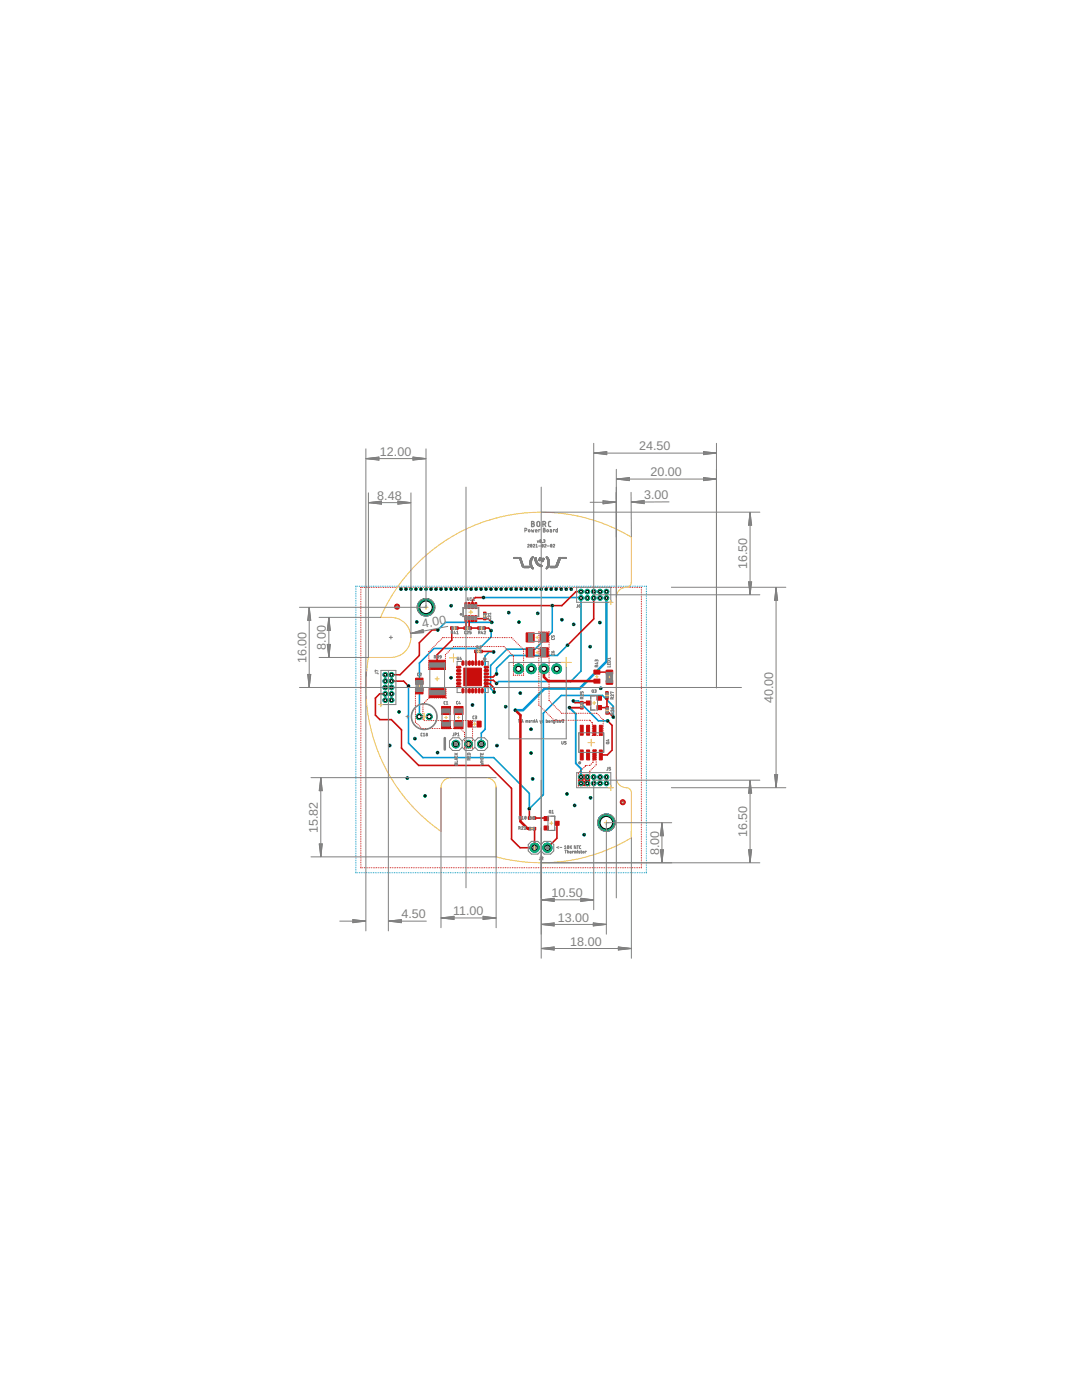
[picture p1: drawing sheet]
<svg xmlns="http://www.w3.org/2000/svg" width="216mm" height="279mm" viewBox="0 0 216 279" stroke-linecap="round" stroke-linejoin="round" font-family="sans-serif">
<defs><g id="words">
<g font-size="2.5" fill="#808080">
<text x="127.5" y="89.8">24.50</text>
<text x="75.8" y="90.9">12.00</text>
<text x="129.8" y="95">20.00</text>
<text x="75.3" y="99.7">8.48</text>
<text x="128.5" y="99.6">3.00</text>
<text x="149.1" y="113.7" transform="rotate(-90 149.1 113.7)">16.50</text>
<text x="84.4" y="125.4" transform="rotate(-11 84.4 125.4)">4.00</text>
<text x="65" y="129.7" transform="rotate(-90 65 129.7)">8.00</text>
<text x="61.1" y="132.4" transform="rotate(-90 61.1 132.4)">16.00</text>
<text x="154.3" y="140.4" transform="rotate(-90 154.3 140.4)">40.00</text>
<text x="63.4" y="166.3" transform="rotate(-90 63.4 166.3)">15.82</text>
<text x="149.1" y="167.1" transform="rotate(-90 149.1 167.1)">16.50</text>
<text x="131.5" y="170.7" transform="rotate(-90 131.5 170.7)">8.00</text>
<text x="110" y="179">10.50</text>
<text x="80.1" y="183.3">4.50</text>
<text x="90.4" y="182.6">11.00</text>
<text x="111.3" y="183.9">13.00</text>
<text x="113.8" y="188.7">18.00</text>
</g>
<text font-size="1.4" fill="#808080" x="80.9" y="143.4">+</text>
</g></defs>
<g fill="none" stroke="#808080" stroke-width=".2">
<path d="M103.5 143.6h.1M103.5 143.8v.4M103.8 143.6l-.1 .6M104 144.2l.2-.6 .2 .6M104.1 144h.3M104.9 144.2l.1-.4h.3v.4M105.1 143.8v.4M105.8 143.8h-.2v.4l.2-.1v-.1h-.2M106 143.9l.2-.1v.4M106.4 143.8l.3 .2M106.6 143.9l-.2 .3M106.7 143.6v.6"/>
<path d="M106.9 144.2l.2-.6 .2 .6M106.9 144h.3M107.7 143.8l.3 .6M108 143.8l-.2 .4M108.4 143.6v.6h-.2v-.4h.2M109 143.6v.6h.2v-.4h-.2M109.7 144h-.2v-.2h.2v.3l-.2 .1M110 144.2v-.4h.2v.4M110.5 144.2h.2v-.4h-.2v.5l.2 .1M110.9 143.6h.1M110.9 143.6v.1M110.9 143.8v.4"/>
<path d="M110.9 143.7h.1M111.2 143.8l.2 .1-.2 .3 .2-.1M111.9 144h-.3l.1-.2h.2v.3l-.3 .1M112.2 143.7l.3-.1v.6l-.3-.1z"/>
</g>
<g fill="#808080" stroke="#808080" stroke-width=".2">
<path d="M109 113.5h.1z"/>
<path d="M109 113.5h.2z"/>
<path d="M106.2 113.5h.2z"/>
<path d="M109 113.4l.2 .1z"/>
<path d="M106.2 113.4l.2 .1z"/>
<path d="M108.9 113.4h.3z"/>
<path d="M106.1 113.4h.3z"/>
<path d="M109 113.3l.3 .1z"/>
<path d="M106.1 113.3l.3 .1z"/>
<path d="M109 113.3h.3z"/>
<path d="M106 113.3h.4z"/>
<path d="M109.1 113.3h.2z"/>
<path d="M106 113.3h.3z"/>
<path d="M109.1 113.3h.3z"/>
<path d="M109.8 113.2l1.1 .1z"/>
<path d="M109.1 113.2l.3 .1z"/>
<path d="M106 113.2l.3 .1z"/>
<path d="M104.5 113.2l1.1 .1z"/>
<path d="M109.8 113.2h1.1z"/>
<path d="M109.1 113.2h.3z"/>
<path d="M106 113.2h.3z"/>
<path d="M104.5 113.2h1.1z"/>
<path d="M105.9 113.2h.3z"/>
<path d="M109.8 113.1l1.4 .1z"/>
<path d="M109.2 113.1l.3 .1z"/>
<path d="M105.9 113.1l.3 .1z"/>
<path d="M104.3 113.1l1.3 .1z"/>
<path d="M109.8 113.1h1.4z"/>
<path d="M109.2 113.1h.3z"/>
<path d="M105.9 113.1h.3z"/>
<path d="M104.2 113.1h1.4z"/>
<path d="M107.9 113.1h.2z"/>
<path d="M104.5 113.1h1.1z"/>
<path d="M104.2 113.1h.3z"/>
<path d="M109.8 113l1.4 .1z"/>
<path d="M109.2 113l.3 .1z"/>
<path d="M107.8 113l.3 .1z"/>
<path d="M105.9 113l.3 .1z"/>
<path d="M104.5 113l1.1 .1z"/>
<path d="M104.2 113l.3 .1z"/>
<path d="M109.8 113l1.5 .1z"/>
<path d="M110.9 113h.3z"/>
<path d="M109.2 113h.3z"/>
<path d="M107.7 113h.4z"/>
<path d="M105.9 113h.3z"/>
<path d="M104.2 113h.3z"/>
<path d="M110.9 112.9l.3 .1z"/>
<path d="M109.2 112.9l.3 .1z"/>
<path d="M107.6 112.9l.6 .1z"/>
<path d="M105.8 112.9l.3 .1z"/>
<path d="M104.2 112.9l.2 .1z"/>
<path d="M110.9 112.9l.4 .1z"/>
<path d="M109.3 112.9l.2 .1z"/>
<path d="M110.9 112.9h.4z"/>
<path d="M109.2 112.9h.3z"/>
<path d="M107.5 112.9h.7z"/>
<path d="M105.8 112.9h.3z"/>
<path d="M104.2 112.9h.3z"/>
<path d="M109.3 112.9h.3z"/>
<path d="M104.2 112.9h.2z"/>
<path d="M110.9 112.8l.4 .1z"/>
<path d="M109.3 112.8l.3 .1z"/>
<path d="M107.5 112.8l.6 .1z"/>
<path d="M105.8 112.8l.3 .1z"/>
<path d="M104.2 112.8l.3 .1z"/>
<path d="M111 112.8l.3 .1z"/>
<path d="M107.4 112.8l.7 .1z"/>
<path d="M104.1 112.8l.3 .1z"/>
<path d="M111 112.8h.3z"/>
<path d="M109.3 112.8h.3z"/>
<path d="M107.4 112.8h.6z"/>
<path d="M105.8 112.8h.3z"/>
<path d="M104.1 112.8h.3z"/>
<path d="M107.3 112.8h.7z"/>
<path d="M111 112.8h.4z"/>
<path d="M107.3 112.8h.6z"/>
<path d="M111 112.7l.3 .1z"/>
<path d="M109.3 112.7l.3 .1z"/>
<path d="M107.3 112.7l.5 .1z"/>
<path d="M105.8 112.7l.3 .1z"/>
<path d="M104.1 112.7l.3 .1z"/>
<path d="M111 112.7h.3z"/>
<path d="M109.3 112.7h.3z"/>
<path d="M107.3 112.7h.5z"/>
<path d="M105.8 112.7h.3z"/>
<path d="M104.1 112.7h.3z"/>
<path d="M111 112.7h.4z"/>
<path d="M107.3 112.7h.4z"/>
<path d="M111 112.6l.4 .1z"/>
<path d="M109.3 112.6l.3 .1z"/>
<path d="M107.2 112.6l.5 .1z"/>
<path d="M105.8 112.6l.3 .1z"/>
<path d="M104.1 112.6l.2 .1z"/>
<path d="M107.2 112.6l.4 .1z"/>
<path d="M105.7 112.6l.3 .1z"/>
<path d="M111 112.6h.4z"/>
<path d="M109.3 112.6h.3z"/>
<path d="M107.2 112.6h.4z"/>
<path d="M105.7 112.6h.4z"/>
<path d="M104.1 112.6h.3z"/>
<path d="M111.1 112.6h.3z"/>
<path d="M107.1 112.6h.5z"/>
<path d="M105.7 112.6h.3z"/>
<path d="M104.1 112.6h.2z"/>
<path d="M111.1 112.5l.3 .1z"/>
<path d="M109.3 112.5l.3 .1z"/>
<path d="M107.1 112.5l.4 .1z"/>
<path d="M105.7 112.5l.4 .1z"/>
<path d="M104.1 112.5l.2 .1z"/>
<path d="M105.7 112.5l.3 .1z"/>
<path d="M104 112.5l.3 .1z"/>
<path d="M111.1 112.5h.3z"/>
<path d="M109.3 112.5h.3z"/>
<path d="M107 112.5h.5z"/>
<path d="M105.7 112.5h.4z"/>
<path d="M104 112.5h.3z"/>
<path d="M107 112.5h.4z"/>
<path d="M105.7 112.5h.3z"/>
<path d="M111.1 112.4l.3 .1z"/>
<path d="M109.3 112.4l.3 .1z"/>
<path d="M107 112.4l.4 .1z"/>
<path d="M105.7 112.4l.3 .1z"/>
<path d="M104 112.4l.3 .1z"/>
<path d="M111.1 112.4l.4 .1z"/>
<path d="M104.1 112.4l.2 .1z"/>
<path d="M111.1 112.4h.4z"/>
<path d="M109.3 112.4h.3z"/>
<path d="M107 112.4h.4z"/>
<path d="M105.7 112.4h.3z"/>
<path d="M104 112.4h.3z"/>
<path d="M107 112.4h.3z"/>
<path d="M111.1 112.3l.4 .1z"/>
<path d="M109.3 112.3l.3 .1z"/>
<path d="M107 112.3l.3 .1z"/>
<path d="M105.7 112.3l.3 .1z"/>
<path d="M104 112.3l.2 .1z"/>
<path d="M111.1 112.3h.4z"/>
<path d="M109.3 112.3h.3z"/>
<path d="M106.9 112.3h.4z"/>
<path d="M105.7 112.3h.3z"/>
<path d="M103.9 112.3h.3z"/>
<path d="M111.2 112.3h.3z"/>
<path d="M104 112.3h.2z"/>
<path d="M111.2 112.2l.3 .1z"/>
<path d="M109.3 112.2l.3 .1z"/>
<path d="M106.9 112.2l.3 .1z"/>
<path d="M105.7 112.2l.3 .1z"/>
<path d="M104 112.2l.2 .1z"/>
<path d="M111.2 112.2h.3z"/>
<path d="M109.3 112.2h.3z"/>
<path d="M106.9 112.2h.3z"/>
<path d="M105.7 112.2h.3z"/>
<path d="M103.9 112.2h.3z"/>
<path d="M111.2 112.1l.3 .1z"/>
<path d="M109.3 112.1l.3 .1z"/>
<path d="M106.8 112.1l.4 .1z"/>
<path d="M105.7 112.1l.3 .1z"/>
<path d="M103.9 112.1l.3 .1z"/>
<path d="M111.2 112.1l.4 .1z"/>
<path d="M106.9 112.1l.3 .1z"/>
<path d="M111.2 112.1h.4z"/>
<path d="M109.3 112.1h.3z"/>
<path d="M106.8 112.1h.4z"/>
<path d="M105.7 112.1h.4z"/>
<path d="M103.9 112.1h.3z"/>
<path d="M111.3 112.1h.3z"/>
<path d="M105.7 112.1h.3z"/>
<path d="M111.3 112l.3 .1z"/>
<path d="M109.3 112l.3 .1z"/>
<path d="M108.2 112l.2 .1z"/>
<path d="M106.8 112l.4 .1z"/>
<path d="M105.7 112l.4 .1z"/>
<path d="M103.9 112l.2 .1z"/>
<path d="M108.2 112l.1 .1z"/>
<path d="M106.8 112l.3 .1z"/>
<path d="M105.7 112l.3 .1z"/>
<path d="M111.3 112h.3z"/>
<path d="M109.3 112h.3z"/>
<path d="M108.1 112h.3z"/>
<path d="M106.8 112h.3z"/>
<path d="M105.7 112h.4z"/>
<path d="M103.8 112h.3z"/>
<path d="M108 112h.4z"/>
<path d="M105.8 112h.3z"/>
<path d="M103.9 112h.2z"/>
<path d="M111.3 111.9l.4 .1z"/>
<path d="M109.3 111.9l.3 .1z"/>
<path d="M108.1 111.9l.3 .1z"/>
<path d="M106.8 111.9l.3 .1z"/>
<path d="M105.8 111.9l.3 .1z"/>
<path d="M103.9 111.9l.2 .1z"/>
<path d="M103.8 111.9l.3 .1z"/>
<path d="M111.3 111.9h.4z"/>
<path d="M109.3 111.9h.3z"/>
<path d="M108.1 111.9h.3z"/>
<path d="M106.8 111.9h.3z"/>
<path d="M105.8 111.9h.3z"/>
<path d="M103.8 111.9h.3z"/>
<path d="M111.3 111.8l.4 .1z"/>
<path d="M109.3 111.8l.3 .1z"/>
<path d="M108.1 111.8l.3 .1z"/>
<path d="M107.6 111.8l.1 .1z"/>
<path d="M106.7 111.8l.4 .1z"/>
<path d="M105.8 111.8l.3 .1z"/>
<path d="M103.8 111.8l.3 .1z"/>
<path d="M111.3 111.8h.4z"/>
<path d="M109.3 111.8h.3z"/>
<path d="M108.1 111.8h.3z"/>
<path d="M107.5 111.8h.3z"/>
<path d="M106.8 111.8h.3z"/>
<path d="M105.8 111.8h.3z"/>
<path d="M103.8 111.8h.3z"/>
<path d="M108.1 111.8h.4z"/>
<path d="M106.7 111.8h.4z"/>
<path d="M111.4 111.8h.3z"/>
<path d="M111.4 111.7l.3 .1z"/>
<path d="M109.3 111.7l.3 .1z"/>
<path d="M108.2 111.7l.3 .1z"/>
<path d="M107.5 111.7l.3 .1z"/>
<path d="M106.8 111.7l.3 .1z"/>
<path d="M105.8 111.7l.3 .1z"/>
<path d="M103.8 111.7l.2 .1z"/>
<path d="M111.4 111.7h.3z"/>
<path d="M109.3 111.7h.3z"/>
<path d="M108.1 111.7h.4z"/>
<path d="M107.5 111.7h.3z"/>
<path d="M106.7 111.7h.4z"/>
<path d="M105.8 111.7h.3z"/>
<path d="M103.8 111.7h.2z"/>
<path d="M111.4 111.7h.4z"/>
<path d="M109.2 111.7h.3z"/>
<path d="M108.2 111.7h.3z"/>
<path d="M103.8 111.7h.3z"/>
<path d="M111.4 111.6l.3 .1z"/>
<path d="M109.2 111.6l.3 .1z"/>
<path d="M108.2 111.6l.3 .1z"/>
<path d="M107.5 111.6l.3 .1z"/>
<path d="M106.7 111.6l.3 .1z"/>
<path d="M105.8 111.6l.4 .1z"/>
<path d="M103.8 111.6l.2 .1z"/>
<path d="M111.4 111.6l.4 .1z"/>
<path d="M107.5 111.6l.4 .1z"/>
<path d="M105.9 111.6l.3 .1z"/>
<path d="M103.7 111.6l.3 .1z"/>
<path d="M111.4 111.6h.4z"/>
<path d="M109.2 111.6h.3z"/>
<path d="M108.2 111.6h.4z"/>
<path d="M107.5 111.6h.4z"/>
<path d="M106.7 111.6h.3z"/>
<path d="M105.9 111.6h.3z"/>
<path d="M103.7 111.6h.3z"/>
<path d="M111.4 111.5l.4 .1z"/>
<path d="M109.2 111.5l.3 .1z"/>
<path d="M108.2 111.5l.4 .1z"/>
<path d="M107.6 111.5l.3 .1z"/>
<path d="M106.7 111.5l.3 .1z"/>
<path d="M105.9 111.5l.3 .1z"/>
<path d="M103.7 111.5l.3 .1z"/>
<path d="M111.5 111.5l.3 .1z"/>
<path d="M108.3 111.5l.3 .1z"/>
<path d="M111.5 111.5h.3z"/>
<path d="M109.2 111.5h.3z"/>
<path d="M108.2 111.5h.4z"/>
<path d="M107.6 111.5h.3z"/>
<path d="M106.7 111.5h.3z"/>
<path d="M105.9 111.5h.3z"/>
<path d="M103.7 111.5h.3z"/>
<path d="M109.1 111.5h.4z"/>
<path d="M108.3 111.5h.3z"/>
<path d="M108.3 111.5h.2z"/>
<path d="M112.1 111.4l.9 .1z"/>
<path d="M111.5 111.4l.4 .1z"/>
<path d="M109.1 111.4l.3 .1z"/>
<path d="M108.3 111.4l.2 .1z"/>
<path d="M107.6 111.4l.4 .1z"/>
<path d="M106.7 111.4l.3 .1z"/>
<path d="M105.9 111.4l.3 .1z"/>
<path d="M103.7 111.4l.2 .1z"/>
<path d="M102.5 111.4l.9 .1z"/>
<path d="M112.1 111.4h.8z"/>
<path d="M111.5 111.4h.3z"/>
<path d="M109.1 111.4h.3z"/>
<path d="M107.6 111.4h.4z"/>
<path d="M106.7 111.4h.3z"/>
<path d="M106 111.4h.3z"/>
<path d="M103.7 111.4h.2z"/>
<path d="M102.6 111.4h.8z"/>
<path d="M112.1 111.4h.9z"/>
<path d="M107.7 111.4h.3z"/>
<path d="M102.5 111.4h.9z"/>
<path d="M111.5 111.4h.4z"/>
<path d="M112.1 111.3l.9 .1z"/>
<path d="M111.5 111.3l.4 .1z"/>
<path d="M109 111.3l.4 .1z"/>
<path d="M107.7 111.3l.2 .1z"/>
<path d="M106.8 111.3l.2 .1z"/>
<path d="M106 111.3l.3 .1z"/>
<path d="M103.7 111.3l.2 .1z"/>
<path d="M102.5 111.3l.9 .1z"/>
<path d="M112.1 111.3h.8z"/>
<path d="M111.5 111.3h.4z"/>
<path d="M109.1 111.3h.2z"/>
<path d="M107.7 111.3h.2z"/>
<path d="M106.1 111.3h.3z"/>
<path d="M103.6 111.3h.3z"/>
<path d="M102.6 111.3h.8z"/>
<path d="M112.1 111.3h.9z"/>
<path d="M109 111.3h.3z"/>
<path d="M107.7 111.3h.1z"/>
<path d="M106 111.3h.4z"/>
<path d="M102.5 111.3h.9z"/>
<path d="M109 111.2l.3 .1z"/>
<path d="M106.1 111.2l.3 .1z"/>
<path d="M109 111.2l.2 .1z"/>
<path d="M106.2 111.2l.2 .1z"/>
<path d="M109 111.2h.2z"/>
<path d="M106.2 111.2h.2z"/>
<path d="M109 111.1l.2 .1z"/>
<path d="M106.2 111.1l.2 .1z"/>
</g>
<path d="M121 118.1v13.9l-5.3 5.4h-7l-4.3 4.3h-1.6" fill="none" stroke="#0696d7" stroke-width=".51"/>
<g fill="none" stroke="#0696d7" stroke-width=".2">
<path d="M71 117h.1M71 117.3v.1M71 117.7h.1M71 118v.1M71 118.4h.1M71 118.7v.1M71 119.1h.1M71 119.4v.1M71 119.8h.1M71.4 117h.1M71.7 117h.1M72.1 117h.1"/>
<path d="M72.4 117h.1M72.7 117h.1M73.1 117h.1M73.4 117h.1M73.8 117h.1M74.1 117h.1M74.5 117h.1M74.8 117h.1M75.2 117h.1M75.5 117h.1M75.9 117h.1M76.2 117h.1"/>
<path d="M76.6 117h.1M76.9 117h.1M77.3 117h.1M77.6 117h.1M78 117h.1M78.3 117h.1M78.7 117h.1M79 117h.1M79.4 117h.1M79.7 117h.1M80.1 117h.1M80.4 117h.1"/>
<path d="M80.8 117h.1M81.1 117h.1M81.5 117h.1M81.8 117h.1M82.2 117h.1M82.5 117h.1M82.9 117h.1M83.2 117h.1M83.6 117h.1M83.9 117h.1M84.3 117h.1M84.6 117h.1"/>
<path d="M85 117h.1M85.3 117h.1M85.7 117h.1M86 117h.1M86.4 117h.1M86.7 117h.1M87.1 117h.1M87.4 117h.1M87.8 117h.1M88.1 117h.1M88.5 117h.1M88.8 117h.1"/>
<path d="M89.2 117h.1M89.5 117h.1M89.9 117h.1M90.2 117h.1M90.6 117h.1M90.9 117h.1M91.2 117h.1M91.6 117h.1M91.9 117h.1M92.3 117h.1M92.6 117h.1M93 117h.1"/>
<path d="M93.3 117h.1M93.7 117h.1M94 117h.1M94.4 117h.1M94.7 117h.1M95.1 117h.1M95.4 117h.1M95.8 117h.1M96.1 117h.1M96.5 117h.1M96.8 117h.1M97.2 117h.1"/>
<path d="M97.5 117h.1M97.9 117h.1M98.2 117h.1M98.6 117h.1M98.9 117h.1M99.3 117h.1M99.6 117h.1M100 117h.1M100.3 117h.1M100.7 117h.1M101 117h.1M101.4 117h.1"/>
<path d="M101.7 117h.1M102.1 117h.1M102.4 117h.1M102.8 117h.1M103.1 117h.1M103.5 117h.1M103.8 117h.1M104.2 117h.1M104.5 117h.1M104.9 117h.1M105.2 117h.1M105.6 117h.1"/>
<path d="M105.9 117h.1M106.3 117h.1M106.6 117h.1M107 117h.1M107.3 117h.1M107.7 117h.1M108 117h.1M108.4 117h.1M108.7 117h.1M109 117h.1M109.4 117h.1M109.7 117h.1"/>
<path d="M110.1 117h.1M110.4 117h.1M110.8 117h.1M111.1 117h.1M111.5 117h.1M111.8 117h.1M112.2 117h.1M112.5 117h.1M112.9 117h.1M113.2 117h.1M113.6 117h.1M113.9 117h.1"/>
<path d="M114.3 117h.1M114.6 117h.1M115 117h.1M115.3 117h.1M115.7 117h.1M116 117h.1M116.4 117h.1M116.7 117h.1M117.1 117h.1M117.4 117h.1M117.8 117h.1M118.1 117h.1"/>
<path d="M118.5 117h.1M118.8 117h.1M119.2 117h.1M119.5 117h.1M119.9 117h.1M120.2 117h.1M120.6 117h.1M120.9 117h.1M121.2 117h.1M121.6 117h.1M121.9 117h.1M122.3 117h.1"/>
<path d="M122.6 117h.1M123 117h.1M123.3 117h.1M123.7 117h.1M124 117h.1M124.4 117h.1M124.7 117h.1M125.1 117h.1M125.4 117h.1M125.8 117h.1M126.1 117h.1M126.5 117h.1"/>
<path d="M126.8 117h.1M127.2 117h.1M127.5 117h.1M127.9 117h.1M128.2 117h.1M128.6 117h.1M128.9 117h.1M129 117.3v.1M129 117.7h.1M129 118v.1M129 118.4h.1M129 118.7v.1"/>
<path d="M129 119.1h.1M129 119.4v.1M129 119.8h.1M71 120.1v.1M71 120.5h.1M71 120.8v.1M71 121.2h.1M71 121.5v.1M71 121.9h.1M71 122.2v.1M71 122.6h.1M71 122.9v.1"/>
<path d="M71 123.3h.1M71 123.6v.1M71 124h.1M71 124.3v.1M71 124.7h.1M71 125v.1M71 125.3v.1M71 125.7v.1M71 126v.1M71 126.4h.1M71 126.7v.1M71 127.1h.1"/>
<path d="M71 127.4v.1M71 127.8h.1M71 128.1v.1M71 128.5h.1M71 128.8v.1M71 129.2h.1M71 129.5v.1M71 129.9h.1M71 130.2v.1M71 130.6h.1M71 130.9v.1M71 131.3h.1"/>
<path d="M71 131.6v.1M71 132h.1M71 132.3v.1M71 132.7h.1M71 133v.1M71 133.4h.1M71 133.7v.1M71 134.1h.1M71 134.4v.1M71 134.8h.1M71 135.1h.1M71 135.5h.1"/>
<path d="M71 135.8h.1M71 136.2h.1M71 136.5h.1M71 136.9h.1M71 137.2h.1M71 137.6h.1M71 137.9h.1M71 138.2v.1M71 138.6h.1M71 138.9v.1M71 139.3h.1M71 139.6v.1"/>
<path d="M71 140h.1M129 120.1v.1M129 120.5h.1M129 120.8v.1M129 121.2h.1M129 121.5v.1M129 121.9h.1M129 122.2v.1M129 122.6h.1M129 122.9v.1M129 123.3h.1M129 123.6v.1"/>
<path d="M129 124h.1M129 124.3v.1M129 124.7h.1M129 125v.1M129 125.3v.1M129 125.7v.1M129 126v.1M129 126.4h.1M129 126.7v.1M129 127.1h.1M129 127.4v.1M129 127.8h.1"/>
<path d="M129 128.1v.1M129 128.5h.1M129 128.8v.1M129 129.2h.1M129 129.5v.1M129 129.9h.1M129 130.2v.1M129 130.6h.1M129 130.9v.1M129 131.3h.1M129 131.6v.1M129 132h.1"/>
<path d="M129 132.3v.1M129 132.7h.1M129 133v.1M129 133.4h.1M129 133.7v.1M129 134.1h.1M129 134.4v.1M129 134.8h.1M129 135.1h.1M129 135.5h.1M129 135.8h.1M129 136.2h.1"/>
<path d="M129 136.5h.1M129 136.9h.1M129 137.2h.1M129 137.6h.1M129 137.9h.1M129 138.2v.1M129 138.6h.1M129 138.9v.1M129 139.3h.1M129 139.6v.1M129 140h.1M71 140.3v.1"/>
<path d="M71 140.7h.1M71 141v.1M71 141.4h.1M71 141.7v.1M71 142.1h.1M71 142.4v.1M71 142.8h.1M71 143.1v.1M71 143.5h.1M71 143.8v.1M71 144.2h.1M71 144.5v.1"/>
<path d="M71 144.9h.1M71 145.2v.1M71 145.6h.1M71 145.9v.1M71 146.3h.1M71 146.6v.1M71 147h.1M71 147.3v.1M71 147.7h.1M71 148v.1M71 148.4h.1M71 148.7v.1"/>
<path d="M71 149.1h.1M71 149.4h.1M71 149.8h.1M71 150.1h.1M71 150.5h.1M71 150.8h.1M71 151.2h.1M71 151.5h.1M71 151.8v.1M71 152.2h.1M71 152.5v.1M71 152.9h.1"/>
<path d="M71 153.2v.1M71 153.6h.1M71 153.9v.1M71 154.3h.1M71 154.6v.1M71 155h.1M71 155.3v.1M71 155.7h.1M71 156v.1M71 156.4h.1M71 156.7v.1M71 157.1h.1"/>
<path d="M71 157.4v.1M71 157.8h.1M71 158.1v.1M71 158.5h.1M71 158.8v.1M71 159.2h.1M71 159.5v.1M71 159.9h.1M129 140.3v.1M129 140.7h.1M129 141v.1M129 141.4h.1"/>
<path d="M129 141.7v.1M129 142.1h.1M129 142.4v.1M129 142.8h.1M129 143.1v.1M129 143.5h.1M129 143.8v.1M129 144.2h.1M129 144.5v.1M129 144.9h.1M129 145.2v.1M129 145.6h.1"/>
<path d="M129 145.9v.1M129 146.3h.1M129 146.6v.1M129 147h.1M129 147.3v.1M129 147.7h.1M129 148v.1M129 148.4h.1M129 148.7v.1M129 149.1h.1M129 149.4h.1M129 149.8h.1"/>
<path d="M129 150.1h.1M129 150.5h.1M129 150.8h.1M129 151.2h.1M129 151.5h.1M129 151.8v.1M129 152.2h.1M129 152.5v.1M129 152.9h.1M129 153.2v.1M129 153.6h.1M129 153.9v.1"/>
<path d="M129 154.3h.1M129 154.6v.1M129 155h.1M129 155.3v.1M129 155.7h.1M129 156v.1M129 156.4h.1M129 156.7v.1M129 157.1h.1M129 157.4v.1M129 157.8h.1M129 158.1v.1"/>
<path d="M129 158.5h.1M129 158.8v.1M129 159.2h.1M129 159.5v.1M129 159.9h.1M71 160.2v.1M71 160.5v.1M71 160.9v.1M71 161.2v.1M71 161.6h.1M71 161.9v.1M71 162.3h.1"/>
<path d="M71 162.6v.1M71 163h.1M71 163.3v.1M71 163.7h.1M71 164v.1M71 164.4h.1M71 164.7v.1M71 165.1h.1M71 165.4v.1M71 165.8h.1M71 166.1v.1M71 166.5h.1"/>
<path d="M71 166.8v.1M71 167.2h.1M71 167.5v.1M71 167.9h.1M71 168.2v.1M71 168.6h.1M71 168.9v.1M71 169.3h.1M71 169.6v.1M71 170h.1M71 170.3h.1M71 170.7h.1"/>
<path d="M71 171h.1M71 171.4h.1M71 171.7h.1M71 172.1h.1M71 172.4h.1M71 172.8h.1M71 173.1h.1M71 173.4v.1M71 173.8h.1M71 174.1v.1M71 174.2h.1M71.4 174.2h.1"/>
<path d="M71.7 174.2h.1M72.1 174.2h.1M72.4 174.2h.1M72.7 174.2h.1M73.1 174.2h.1M73.4 174.2h.1M73.8 174.2h.1M74.1 174.2h.1M74.5 174.2h.1M74.8 174.2h.1M75.2 174.2h.1M75.5 174.2h.1"/>
<path d="M75.9 174.2h.1M76.2 174.2h.1M76.6 174.2h.1M76.9 174.2h.1M77.3 174.2h.1M77.6 174.2h.1M78 174.2h.1M78.3 174.2h.1M78.7 174.2h.1M79 174.2h.1M79.4 174.2h.1M79.7 174.2h.1"/>
<path d="M80.1 174.2h.1M80.4 174.2h.1M80.8 174.2h.1M81.1 174.2h.1M81.5 174.2h.1M81.8 174.2h.1M82.2 174.2h.1M82.5 174.2h.1M82.9 174.2h.1M83.2 174.2h.1M83.6 174.2h.1M83.9 174.2h.1"/>
<path d="M84.3 174.2h.1M84.6 174.2h.1M85 174.2h.1M85.3 174.2h.1M85.7 174.2h.1M86 174.2h.1M86.4 174.2h.1M86.7 174.2h.1M87.1 174.2h.1M87.4 174.2h.1M87.8 174.2h.1M88.1 174.2h.1"/>
<path d="M88.5 174.2h.1M88.8 174.2h.1M89.2 174.2h.1M89.5 174.2h.1M89.9 174.2h.1M90.2 174.2h.1M90.6 174.2h.1M90.9 174.2h.1M91.2 174.2h.1M91.6 174.2h.1M91.9 174.2h.1M92.3 174.2h.1"/>
<path d="M92.6 174.2h.1M93 174.2h.1M93.3 174.2h.1M93.7 174.2h.1M94 174.2h.1M94.4 174.2h.1M94.7 174.2h.1M95.1 174.2h.1M95.4 174.2h.1M95.8 174.2h.1M96.1 174.2h.1M96.5 174.2h.1"/>
<path d="M96.8 174.2h.1M97.2 174.2h.1M97.5 174.2h.1M97.9 174.2h.1M98.2 174.2h.1M98.6 174.2h.1M98.9 174.2h.1M99.3 174.2h.1M99.6 174.2h.1M100 174.2h.1M100.3 174.2h.1M100.7 174.2h.1"/>
<path d="M101 174.2h.1M101.4 174.2h.1M101.7 174.2h.1M102.1 174.2h.1M102.4 174.2h.1M102.8 174.2h.1M103.1 174.2h.1M103.5 174.2h.1M103.8 174.2h.1M104.2 174.2h.1M104.5 174.2h.1M104.9 174.2h.1"/>
<path d="M105.2 174.2h.1M105.6 174.2h.1M105.9 174.2h.1M106.3 174.2h.1M106.6 174.2h.1M107 174.2h.1M107.3 174.2h.1M107.7 174.2h.1M108 174.2h.1M108.4 174.2h.1M108.7 174.2h.1M109 174.2h.1"/>
<path d="M109.4 174.2h.1M109.7 174.2h.1M110.1 174.2h.1M110.4 174.2h.1M110.8 174.2h.1M111.1 174.2h.1M111.5 174.2h.1M111.8 174.2h.1M112.2 174.2h.1M112.5 174.2h.1M112.9 174.2h.1M113.2 174.2h.1"/>
<path d="M113.6 174.2h.1M113.9 174.2h.1M114.3 174.2h.1M114.6 174.2h.1M115 174.2h.1M115.3 174.2h.1M115.7 174.2h.1M116 174.2h.1M116.4 174.2h.1M116.7 174.2h.1M117.1 174.2h.1M117.4 174.2h.1"/>
<path d="M117.8 174.2h.1M118.1 174.2h.1M118.5 174.2h.1M118.8 174.2h.1M119.2 174.2h.1M119.5 174.2h.1M119.9 174.2h.1M120.2 174.2h.1M120.6 174.2h.1M120.9 174.2h.1M121.2 174.2h.1M121.6 174.2h.1"/>
<path d="M121.9 174.2h.1M122.3 174.2h.1M122.6 174.2h.1M123 174.2h.1M123.3 174.2h.1M123.7 174.2h.1M124 174.2h.1M124.4 174.2h.1M124.7 174.2h.1M125.1 174.2h.1M125.4 174.2h.1M125.8 174.2h.1"/>
<path d="M126.1 174.2h.1M126.5 174.2h.1M126.8 174.2h.1M127.2 174.2h.1M127.5 174.2h.1M127.9 174.2h.1M128.2 174.2h.1M128.6 174.2h.1M129 160.2v.1M129 160.5v.1M129 160.9v.1M129 161.2v.1"/>
<path d="M129 161.6h.1M129 161.9v.1M129 162.3h.1M129 162.6v.1M129 163h.1M129 163.3v.1M129 163.7h.1M129 164v.1M129 164.4h.1M129 164.7v.1M129 165.1h.1M129 165.4v.1"/>
<path d="M129 165.8h.1M129 166.1v.1M129 166.5h.1M129 166.8v.1M129 167.2h.1M129 167.5v.1M129 167.9h.1M129 168.2v.1M129 168.6h.1M129 168.9v.1M129 169.3h.1M129 169.6v.1"/>
<path d="M129 170h.1M129 170.3h.1M129 170.7h.1M129 171h.1M129 171.4h.1M129 171.7h.1M129 172.1h.1M129 172.4h.1M129 172.8h.1M129 173.1h.1M129 173.4v.1M129 173.8h.1"/>
<path d="M129 174.1l-.1 .1"/>
</g>
<path d="M96.5 119.3h19.4v14.6l-2 2.1h-14.4l-.4 .4M81.5 136.9v11.4l2.9 2.9h14.1l7.1 7.1v3.1l2.8-2.8v-16.3l3.6-3.5h8.2l2.2 2.2v2.1M98 125.9v1.2l-2.3 2.3h-9.1l-2.9 2.9v10.7M98.1 124.2h-9.2l-1.5 1.5M98.5 130.1h-.9l-.8 .8v14.6l-.8 .8v2.2M110.2 120.9v5.2l-3.5 3.5h-5.6l-3.2 3.2v4.6l.7 .7M113.2 128.8l-2 2h-9.5l-2.6 2.5v1.2M114.4 139.9h1l4 4h1.8" fill="none" stroke="#0696d7" stroke-width=".32"/>
<path d="M113.6 141.2l1.3 1.3v9.9l1 1v1.7" fill="none" stroke="#0696d7" stroke-width=".38"/>
<circle cx="85" cy="121.2" r="1.76" fill="#0dab76" stroke="#0dab76" stroke-width=".2"/>
<circle cx="85" cy="121.2" r="1.25" fill="#fff" stroke="#000" stroke-width=".2"/>
<circle cx="121" cy="164.2" r="1.76" fill="#0dab76" stroke="#0dab76" stroke-width=".2"/>
<circle cx="121" cy="164.2" r="1.25" fill="#fff" stroke="#000" stroke-width=".2"/>
<circle cx="76.9" cy="139.7" r=".47" fill="#0dab76" stroke="#0dab76" stroke-width=".2"/>
<circle cx="76.9" cy="139.7" r=".28" fill="#fff" stroke="#000" stroke-width=".2"/>
<circle cx="76.9" cy="138.5" r=".47" fill="#0dab76" stroke="#0dab76" stroke-width=".2"/>
<circle cx="76.9" cy="138.5" r=".28" fill="#fff" stroke="#000" stroke-width=".2"/>
<circle cx="76.9" cy="137.2" r=".47" fill="#0dab76" stroke="#0dab76" stroke-width=".2"/>
<circle cx="76.9" cy="137.2" r=".28" fill="#fff" stroke="#000" stroke-width=".2"/>
<circle cx="76.9" cy="135.9" r=".47" fill="#0dab76" stroke="#0dab76" stroke-width=".2"/>
<circle cx="76.9" cy="135.9" r=".28" fill="#fff" stroke="#000" stroke-width=".2"/>
<circle cx="76.9" cy="134.7" r=".47" fill="#0dab76" stroke="#0dab76" stroke-width=".2"/>
<circle cx="76.9" cy="134.7" r=".28" fill="#fff" stroke="#000" stroke-width=".2"/>
<circle cx="78.1" cy="139.7" r=".47" fill="#0dab76" stroke="#0dab76" stroke-width=".2"/>
<circle cx="78.1" cy="139.7" r=".28" fill="#fff" stroke="#000" stroke-width=".2"/>
<circle cx="78.1" cy="138.5" r=".47" fill="#0dab76" stroke="#0dab76" stroke-width=".2"/>
<circle cx="78.1" cy="138.5" r=".28" fill="#fff" stroke="#000" stroke-width=".2"/>
<circle cx="78.1" cy="137.2" r=".47" fill="#0dab76" stroke="#0dab76" stroke-width=".2"/>
<circle cx="78.1" cy="137.2" r=".28" fill="#fff" stroke="#000" stroke-width=".2"/>
<circle cx="78.1" cy="135.9" r=".47" fill="#0dab76" stroke="#0dab76" stroke-width=".2"/>
<circle cx="78.1" cy="135.9" r=".28" fill="#fff" stroke="#000" stroke-width=".2"/>
<circle cx="78.1" cy="134.7" r=".47" fill="#0dab76" stroke="#0dab76" stroke-width=".2"/>
<circle cx="78.1" cy="134.7" r=".28" fill="#fff" stroke="#000" stroke-width=".2"/>
<circle cx="121" cy="119.3" r=".47" fill="#0dab76" stroke="#0dab76" stroke-width=".2"/>
<circle cx="121" cy="119.3" r=".28" fill="#fff" stroke="#000" stroke-width=".2"/>
<circle cx="119.7" cy="119.3" r=".47" fill="#0dab76" stroke="#0dab76" stroke-width=".2"/>
<circle cx="119.7" cy="119.3" r=".28" fill="#fff" stroke="#000" stroke-width=".2"/>
<circle cx="118.5" cy="119.3" r=".47" fill="#0dab76" stroke="#0dab76" stroke-width=".2"/>
<circle cx="118.5" cy="119.3" r=".28" fill="#fff" stroke="#000" stroke-width=".2"/>
<circle cx="117.2" cy="119.3" r=".47" fill="#0dab76" stroke="#0dab76" stroke-width=".2"/>
<circle cx="117.2" cy="119.3" r=".28" fill="#fff" stroke="#000" stroke-width=".2"/>
<circle cx="115.9" cy="119.3" r=".47" fill="#0dab76" stroke="#0dab76" stroke-width=".2"/>
<circle cx="115.9" cy="119.3" r=".28" fill="#fff" stroke="#000" stroke-width=".2"/>
<circle cx="121" cy="118.1" r=".47" fill="#0dab76" stroke="#0dab76" stroke-width=".2"/>
<circle cx="121" cy="118.1" r=".28" fill="#fff" stroke="#000" stroke-width=".2"/>
<circle cx="119.7" cy="118.1" r=".47" fill="#0dab76" stroke="#0dab76" stroke-width=".2"/>
<circle cx="119.7" cy="118.1" r=".28" fill="#fff" stroke="#000" stroke-width=".2"/>
<circle cx="118.5" cy="118.1" r=".47" fill="#0dab76" stroke="#0dab76" stroke-width=".2"/>
<circle cx="118.5" cy="118.1" r=".28" fill="#fff" stroke="#000" stroke-width=".2"/>
<circle cx="117.2" cy="118.1" r=".47" fill="#0dab76" stroke="#0dab76" stroke-width=".2"/>
<circle cx="117.2" cy="118.1" r=".28" fill="#fff" stroke="#000" stroke-width=".2"/>
<circle cx="115.9" cy="118.1" r=".47" fill="#0dab76" stroke="#0dab76" stroke-width=".2"/>
<circle cx="115.9" cy="118.1" r=".28" fill="#fff" stroke="#000" stroke-width=".2"/>
<circle cx="121" cy="156.3" r=".47" fill="#0dab76" stroke="#0dab76" stroke-width=".2"/>
<circle cx="121" cy="156.3" r=".28" fill="#fff" stroke="#000" stroke-width=".2"/>
<circle cx="119.7" cy="156.3" r=".47" fill="#0dab76" stroke="#0dab76" stroke-width=".2"/>
<circle cx="119.7" cy="156.3" r=".28" fill="#fff" stroke="#000" stroke-width=".2"/>
<circle cx="118.5" cy="156.3" r=".47" fill="#0dab76" stroke="#0dab76" stroke-width=".2"/>
<circle cx="118.5" cy="156.3" r=".28" fill="#fff" stroke="#000" stroke-width=".2"/>
<circle cx="117.2" cy="156.3" r=".47" fill="#0dab76" stroke="#0dab76" stroke-width=".2"/>
<circle cx="117.2" cy="156.3" r=".28" fill="#fff" stroke="#000" stroke-width=".2"/>
<circle cx="115.9" cy="156.3" r=".47" fill="#0dab76" stroke="#0dab76" stroke-width=".2"/>
<circle cx="115.9" cy="156.3" r=".28" fill="#fff" stroke="#000" stroke-width=".2"/>
<circle cx="121" cy="155.1" r=".47" fill="#0dab76" stroke="#0dab76" stroke-width=".2"/>
<circle cx="121" cy="155.1" r=".28" fill="#fff" stroke="#000" stroke-width=".2"/>
<circle cx="119.7" cy="155.1" r=".47" fill="#0dab76" stroke="#0dab76" stroke-width=".2"/>
<circle cx="119.7" cy="155.1" r=".28" fill="#fff" stroke="#000" stroke-width=".2"/>
<circle cx="118.5" cy="155.1" r=".47" fill="#0dab76" stroke="#0dab76" stroke-width=".2"/>
<circle cx="118.5" cy="155.1" r=".28" fill="#fff" stroke="#000" stroke-width=".2"/>
<circle cx="117.2" cy="155.1" r=".47" fill="#0dab76" stroke="#0dab76" stroke-width=".2"/>
<circle cx="117.2" cy="155.1" r=".28" fill="#fff" stroke="#000" stroke-width=".2"/>
<circle cx="115.9" cy="155.1" r=".47" fill="#0dab76" stroke="#0dab76" stroke-width=".2"/>
<circle cx="115.9" cy="155.1" r=".28" fill="#fff" stroke="#000" stroke-width=".2"/>
<circle cx="83.7" cy="143" r=".59" fill="#0dab76" stroke="#0dab76" stroke-width=".2"/>
<circle cx="83.7" cy="143" r=".4" fill="#fff" stroke="#000" stroke-width=".2"/>
<circle cx="85.6" cy="143" r=".59" fill="#0dab76" stroke="#0dab76" stroke-width=".2"/>
<circle cx="85.6" cy="143" r=".4" fill="#fff" stroke="#000" stroke-width=".2"/>
<circle cx="106.7" cy="169.2" r=".93" fill="#0dab76" stroke="#0dab76" stroke-width=".2"/>
<circle cx="106.7" cy="169.2" r=".51" fill="#fff" stroke="#000" stroke-width=".2"/>
<circle cx="109.2" cy="169.2" r=".93" fill="#0dab76" stroke="#0dab76" stroke-width=".2"/>
<circle cx="109.2" cy="169.2" r=".51" fill="#fff" stroke="#000" stroke-width=".2"/>
<circle cx="91" cy="148.5" r=".76" fill="#0dab76" stroke="#0dab76" stroke-width=".2"/>
<circle cx="91" cy="148.5" r=".51" fill="#fff" stroke="#000" stroke-width=".2"/>
<circle cx="93.5" cy="148.5" r=".76" fill="#0dab76" stroke="#0dab76" stroke-width=".2"/>
<circle cx="93.5" cy="148.5" r=".51" fill="#fff" stroke="#000" stroke-width=".2"/>
<circle cx="96" cy="148.5" r=".76" fill="#0dab76" stroke="#0dab76" stroke-width=".2"/>
<circle cx="96" cy="148.5" r=".51" fill="#fff" stroke="#000" stroke-width=".2"/>
<circle cx="103.5" cy="133.5" r=".97" fill="#0dab76" stroke="#0dab76" stroke-width=".2"/>
<circle cx="103.5" cy="133.5" r=".51" fill="#fff" stroke="#000" stroke-width=".2"/>
<circle cx="108.5" cy="133.5" r=".97" fill="#0dab76" stroke="#0dab76" stroke-width=".2"/>
<circle cx="108.5" cy="133.5" r=".51" fill="#fff" stroke="#000" stroke-width=".2"/>
<circle cx="111.1" cy="133.5" r=".97" fill="#0dab76" stroke="#0dab76" stroke-width=".2"/>
<circle cx="111.1" cy="133.5" r=".51" fill="#fff" stroke="#000" stroke-width=".2"/>
<circle cx="106" cy="133.5" r=".97" fill="#0dab76" stroke="#0dab76" stroke-width=".2"/>
<circle cx="106" cy="133.5" r=".51" fill="#fff" stroke="#000" stroke-width=".2"/>
<circle cx="102.8" cy="141.7" r=".25" fill="#0dab76" stroke="#0dab76" stroke-width=".2"/>
<circle cx="102.8" cy="141.7" r=".17" fill="#fff" stroke="#000" stroke-width=".2"/>
<circle cx="97" cy="117.6" r=".25" fill="#0dab76" stroke="#0dab76" stroke-width=".2"/>
<circle cx="97" cy="117.6" r=".17" fill="#fff" stroke="#000" stroke-width=".2"/>
<circle cx="98" cy="117.6" r=".25" fill="#0dab76" stroke="#0dab76" stroke-width=".2"/>
<circle cx="98" cy="117.6" r=".17" fill="#fff" stroke="#000" stroke-width=".2"/>
<circle cx="100" cy="117.6" r=".25" fill="#0dab76" stroke="#0dab76" stroke-width=".2"/>
<circle cx="100" cy="117.6" r=".17" fill="#fff" stroke="#000" stroke-width=".2"/>
<circle cx="101" cy="117.6" r=".25" fill="#0dab76" stroke="#0dab76" stroke-width=".2"/>
<circle cx="101" cy="117.6" r=".17" fill="#fff" stroke="#000" stroke-width=".2"/>
<circle cx="102" cy="117.6" r=".25" fill="#0dab76" stroke="#0dab76" stroke-width=".2"/>
<circle cx="102" cy="117.6" r=".17" fill="#fff" stroke="#000" stroke-width=".2"/>
<circle cx="103" cy="117.6" r=".25" fill="#0dab76" stroke="#0dab76" stroke-width=".2"/>
<circle cx="103" cy="117.6" r=".17" fill="#fff" stroke="#000" stroke-width=".2"/>
<circle cx="96" cy="117.6" r=".25" fill="#0dab76" stroke="#0dab76" stroke-width=".2"/>
<circle cx="96" cy="117.6" r=".17" fill="#fff" stroke="#000" stroke-width=".2"/>
<circle cx="95" cy="117.6" r=".25" fill="#0dab76" stroke="#0dab76" stroke-width=".2"/>
<circle cx="95" cy="117.6" r=".17" fill="#fff" stroke="#000" stroke-width=".2"/>
<circle cx="93" cy="117.6" r=".25" fill="#0dab76" stroke="#0dab76" stroke-width=".2"/>
<circle cx="93" cy="117.6" r=".17" fill="#fff" stroke="#000" stroke-width=".2"/>
<circle cx="92" cy="117.6" r=".25" fill="#0dab76" stroke="#0dab76" stroke-width=".2"/>
<circle cx="92" cy="117.6" r=".17" fill="#fff" stroke="#000" stroke-width=".2"/>
<circle cx="91" cy="117.6" r=".25" fill="#0dab76" stroke="#0dab76" stroke-width=".2"/>
<circle cx="91" cy="117.6" r=".17" fill="#fff" stroke="#000" stroke-width=".2"/>
<circle cx="90" cy="117.6" r=".25" fill="#0dab76" stroke="#0dab76" stroke-width=".2"/>
<circle cx="90" cy="117.6" r=".17" fill="#fff" stroke="#000" stroke-width=".2"/>
<circle cx="88" cy="117.6" r=".25" fill="#0dab76" stroke="#0dab76" stroke-width=".2"/>
<circle cx="88" cy="117.6" r=".17" fill="#fff" stroke="#000" stroke-width=".2"/>
<circle cx="87" cy="117.6" r=".25" fill="#0dab76" stroke="#0dab76" stroke-width=".2"/>
<circle cx="87" cy="117.6" r=".17" fill="#fff" stroke="#000" stroke-width=".2"/>
<circle cx="85" cy="117.6" r=".25" fill="#0dab76" stroke="#0dab76" stroke-width=".2"/>
<circle cx="85" cy="117.6" r=".17" fill="#fff" stroke="#000" stroke-width=".2"/>
<circle cx="84" cy="117.6" r=".25" fill="#0dab76" stroke="#0dab76" stroke-width=".2"/>
<circle cx="84" cy="117.6" r=".17" fill="#fff" stroke="#000" stroke-width=".2"/>
<circle cx="83" cy="117.6" r=".25" fill="#0dab76" stroke="#0dab76" stroke-width=".2"/>
<circle cx="83" cy="117.6" r=".17" fill="#fff" stroke="#000" stroke-width=".2"/>
<circle cx="82" cy="117.6" r=".25" fill="#0dab76" stroke="#0dab76" stroke-width=".2"/>
<circle cx="82" cy="117.6" r=".17" fill="#fff" stroke="#000" stroke-width=".2"/>
<circle cx="81" cy="117.6" r=".25" fill="#0dab76" stroke="#0dab76" stroke-width=".2"/>
<circle cx="81" cy="117.6" r=".17" fill="#fff" stroke="#000" stroke-width=".2"/>
<circle cx="114" cy="117.6" r=".25" fill="#0dab76" stroke="#0dab76" stroke-width=".2"/>
<circle cx="114" cy="117.6" r=".17" fill="#fff" stroke="#000" stroke-width=".2"/>
<circle cx="105" cy="117.6" r=".25" fill="#0dab76" stroke="#0dab76" stroke-width=".2"/>
<circle cx="105" cy="117.6" r=".17" fill="#fff" stroke="#000" stroke-width=".2"/>
<circle cx="106" cy="117.6" r=".25" fill="#0dab76" stroke="#0dab76" stroke-width=".2"/>
<circle cx="106" cy="117.6" r=".17" fill="#fff" stroke="#000" stroke-width=".2"/>
<circle cx="107" cy="117.6" r=".25" fill="#0dab76" stroke="#0dab76" stroke-width=".2"/>
<circle cx="107" cy="117.6" r=".17" fill="#fff" stroke="#000" stroke-width=".2"/>
<circle cx="109" cy="117.6" r=".25" fill="#0dab76" stroke="#0dab76" stroke-width=".2"/>
<circle cx="109" cy="117.6" r=".17" fill="#fff" stroke="#000" stroke-width=".2"/>
<circle cx="110" cy="117.6" r=".25" fill="#0dab76" stroke="#0dab76" stroke-width=".2"/>
<circle cx="110" cy="117.6" r=".17" fill="#fff" stroke="#000" stroke-width=".2"/>
<circle cx="111" cy="117.6" r=".25" fill="#0dab76" stroke="#0dab76" stroke-width=".2"/>
<circle cx="111" cy="117.6" r=".17" fill="#fff" stroke="#000" stroke-width=".2"/>
<circle cx="112" cy="117.6" r=".25" fill="#0dab76" stroke="#0dab76" stroke-width=".2"/>
<circle cx="112" cy="117.6" r=".17" fill="#fff" stroke="#000" stroke-width=".2"/>
<circle cx="86" cy="117.6" r=".25" fill="#0dab76" stroke="#0dab76" stroke-width=".2"/>
<circle cx="86" cy="117.6" r=".17" fill="#fff" stroke="#000" stroke-width=".2"/>
<circle cx="80" cy="117.6" r=".25" fill="#0dab76" stroke="#0dab76" stroke-width=".2"/>
<circle cx="80" cy="117.6" r=".17" fill="#fff" stroke="#000" stroke-width=".2"/>
<circle cx="89" cy="117.6" r=".25" fill="#0dab76" stroke="#0dab76" stroke-width=".2"/>
<circle cx="89" cy="117.6" r=".17" fill="#fff" stroke="#000" stroke-width=".2"/>
<circle cx="94" cy="117.6" r=".25" fill="#0dab76" stroke="#0dab76" stroke-width=".2"/>
<circle cx="94" cy="117.6" r=".17" fill="#fff" stroke="#000" stroke-width=".2"/>
<circle cx="99" cy="117.6" r=".25" fill="#0dab76" stroke="#0dab76" stroke-width=".2"/>
<circle cx="99" cy="117.6" r=".17" fill="#fff" stroke="#000" stroke-width=".2"/>
<circle cx="104" cy="117.6" r=".25" fill="#0dab76" stroke="#0dab76" stroke-width=".2"/>
<circle cx="104" cy="117.6" r=".17" fill="#fff" stroke="#000" stroke-width=".2"/>
<circle cx="108" cy="117.6" r=".25" fill="#0dab76" stroke="#0dab76" stroke-width=".2"/>
<circle cx="108" cy="117.6" r=".17" fill="#fff" stroke="#000" stroke-width=".2"/>
<circle cx="113" cy="117.6" r=".25" fill="#0dab76" stroke="#0dab76" stroke-width=".2"/>
<circle cx="113" cy="117.6" r=".17" fill="#fff" stroke="#000" stroke-width=".2"/>
<circle cx="79.6" cy="142.1" r=".25" fill="#0dab76" stroke="#0dab76" stroke-width=".2"/>
<circle cx="79.6" cy="142.1" r=".17" fill="#fff" stroke="#000" stroke-width=".2"/>
<circle cx="84.8" cy="158.8" r=".25" fill="#0dab76" stroke="#0dab76" stroke-width=".2"/>
<circle cx="84.8" cy="158.8" r=".17" fill="#fff" stroke="#000" stroke-width=".2"/>
<circle cx="81.3" cy="155.3" r=".25" fill="#0dab76" stroke="#0dab76" stroke-width=".2"/>
<circle cx="81.3" cy="155.3" r=".17" fill="#fff" stroke="#000" stroke-width=".2"/>
<circle cx="87.3" cy="150.2" r=".25" fill="#0dab76" stroke="#0dab76" stroke-width=".2"/>
<circle cx="87.3" cy="150.2" r=".17" fill="#fff" stroke="#000" stroke-width=".2"/>
<circle cx="82.8" cy="147.4" r=".25" fill="#0dab76" stroke="#0dab76" stroke-width=".2"/>
<circle cx="82.8" cy="147.4" r=".17" fill="#fff" stroke="#000" stroke-width=".2"/>
<circle cx="100.9" cy="141" r=".25" fill="#0dab76" stroke="#0dab76" stroke-width=".2"/>
<circle cx="100.9" cy="141" r=".17" fill="#fff" stroke="#000" stroke-width=".2"/>
<circle cx="103.8" cy="138.3" r=".25" fill="#0dab76" stroke="#0dab76" stroke-width=".2"/>
<circle cx="103.8" cy="138.3" r=".17" fill="#fff" stroke="#000" stroke-width=".2"/>
<circle cx="103.5" cy="124.2" r=".25" fill="#0dab76" stroke="#0dab76" stroke-width=".2"/>
<circle cx="103.5" cy="124.2" r=".17" fill="#fff" stroke="#000" stroke-width=".2"/>
<circle cx="112.1" cy="123.7" r=".25" fill="#0dab76" stroke="#0dab76" stroke-width=".2"/>
<circle cx="112.1" cy="123.7" r=".17" fill="#fff" stroke="#000" stroke-width=".2"/>
<circle cx="101.5" cy="122.3" r=".25" fill="#0dab76" stroke="#0dab76" stroke-width=".2"/>
<circle cx="101.5" cy="122.3" r=".17" fill="#fff" stroke="#000" stroke-width=".2"/>
<circle cx="107.3" cy="122.4" r=".25" fill="#0dab76" stroke="#0dab76" stroke-width=".2"/>
<circle cx="107.3" cy="122.4" r=".17" fill="#fff" stroke="#000" stroke-width=".2"/>
<circle cx="119.7" cy="124.2" r=".25" fill="#0dab76" stroke="#0dab76" stroke-width=".2"/>
<circle cx="119.7" cy="124.2" r=".17" fill="#fff" stroke="#000" stroke-width=".2"/>
<circle cx="114.5" cy="124.6" r=".25" fill="#0dab76" stroke="#0dab76" stroke-width=".2"/>
<circle cx="114.5" cy="124.6" r=".17" fill="#fff" stroke="#000" stroke-width=".2"/>
<circle cx="77.8" cy="148.8" r=".25" fill="#0dab76" stroke="#0dab76" stroke-width=".2"/>
<circle cx="77.8" cy="148.8" r=".17" fill="#fff" stroke="#000" stroke-width=".2"/>
<circle cx="117.8" cy="129.1" r=".25" fill="#0dab76" stroke="#0dab76" stroke-width=".2"/>
<circle cx="117.8" cy="129.1" r=".17" fill="#fff" stroke="#000" stroke-width=".2"/>
<circle cx="119.9" cy="137.4" r=".25" fill="#0dab76" stroke="#0dab76" stroke-width=".2"/>
<circle cx="119.9" cy="137.4" r=".17" fill="#fff" stroke="#000" stroke-width=".2"/>
<circle cx="106" cy="150.3" r=".25" fill="#0dab76" stroke="#0dab76" stroke-width=".2"/>
<circle cx="106" cy="150.3" r=".17" fill="#fff" stroke="#000" stroke-width=".2"/>
<circle cx="106.3" cy="155.4" r=".25" fill="#0dab76" stroke="#0dab76" stroke-width=".2"/>
<circle cx="106.3" cy="155.4" r=".17" fill="#fff" stroke="#000" stroke-width=".2"/>
<circle cx="106" cy="145.5" r=".25" fill="#0dab76" stroke="#0dab76" stroke-width=".2"/>
<circle cx="106" cy="145.5" r=".17" fill="#fff" stroke="#000" stroke-width=".2"/>
<circle cx="117.8" cy="159.2" r=".25" fill="#0dab76" stroke="#0dab76" stroke-width=".2"/>
<circle cx="117.8" cy="159.2" r=".17" fill="#fff" stroke="#000" stroke-width=".2"/>
<circle cx="114.7" cy="160.7" r=".25" fill="#0dab76" stroke="#0dab76" stroke-width=".2"/>
<circle cx="114.7" cy="160.7" r=".17" fill="#fff" stroke="#000" stroke-width=".2"/>
<circle cx="116.6" cy="166.6" r=".25" fill="#0dab76" stroke="#0dab76" stroke-width=".2"/>
<circle cx="116.6" cy="166.6" r=".17" fill="#fff" stroke="#000" stroke-width=".2"/>
<circle cx="113.1" cy="158.5" r=".25" fill="#0dab76" stroke="#0dab76" stroke-width=".2"/>
<circle cx="113.1" cy="158.5" r=".17" fill="#fff" stroke="#000" stroke-width=".2"/>
<circle cx="90" cy="120.9" r=".25" fill="#0dab76" stroke="#0dab76" stroke-width=".2"/>
<circle cx="90" cy="120.9" r=".17" fill="#fff" stroke="#000" stroke-width=".2"/>
<circle cx="94.3" cy="140.7" r=".25" fill="#0dab76" stroke="#0dab76" stroke-width=".2"/>
<circle cx="94.3" cy="140.7" r=".17" fill="#fff" stroke="#000" stroke-width=".2"/>
<circle cx="90" cy="135.3" r=".25" fill="#0dab76" stroke="#0dab76" stroke-width=".2"/>
<circle cx="90" cy="135.3" r=".17" fill="#fff" stroke="#000" stroke-width=".2"/>
<circle cx="83.2" cy="124.1" r=".25" fill="#0dab76" stroke="#0dab76" stroke-width=".2"/>
<circle cx="83.2" cy="124.1" r=".17" fill="#fff" stroke="#000" stroke-width=".2"/>
<circle cx="99.2" cy="148.8" r=".25" fill="#0dab76" stroke="#0dab76" stroke-width=".2"/>
<circle cx="99.2" cy="148.8" r=".17" fill="#fff" stroke="#000" stroke-width=".2"/>
<circle cx="96.5" cy="119.3" r=".25" fill="#0dab76" stroke="#0dab76" stroke-width=".2"/>
<circle cx="96.5" cy="119.3" r=".17" fill="#fff" stroke="#000" stroke-width=".2"/>
<circle cx="99.1" cy="136.4" r=".25" fill="#0dab76" stroke="#0dab76" stroke-width=".2"/>
<circle cx="99.1" cy="136.4" r=".17" fill="#fff" stroke="#000" stroke-width=".2"/>
<circle cx="98.6" cy="138.1" r=".25" fill="#0dab76" stroke="#0dab76" stroke-width=".2"/>
<circle cx="98.6" cy="138.1" r=".17" fill="#fff" stroke="#000" stroke-width=".2"/>
<circle cx="110.2" cy="120.9" r=".25" fill="#0dab76" stroke="#0dab76" stroke-width=".2"/>
<circle cx="110.2" cy="120.9" r=".17" fill="#fff" stroke="#000" stroke-width=".2"/>
<circle cx="113.6" cy="141.2" r=".25" fill="#0dab76" stroke="#0dab76" stroke-width=".2"/>
<circle cx="113.6" cy="141.2" r=".17" fill="#fff" stroke="#000" stroke-width=".2"/>
<circle cx="122.4" cy="143.1" r=".25" fill="#0dab76" stroke="#0dab76" stroke-width=".2"/>
<circle cx="122.4" cy="143.1" r=".17" fill="#fff" stroke="#000" stroke-width=".2"/>
<circle cx="81.5" cy="136.9" r=".25" fill="#0dab76" stroke="#0dab76" stroke-width=".2"/>
<circle cx="81.5" cy="136.9" r=".17" fill="#fff" stroke="#000" stroke-width=".2"/>
<circle cx="105.6" cy="161.4" r=".25" fill="#0dab76" stroke="#0dab76" stroke-width=".2"/>
<circle cx="105.6" cy="161.4" r=".17" fill="#fff" stroke="#000" stroke-width=".2"/>
<circle cx="87.4" cy="125.7" r=".25" fill="#0dab76" stroke="#0dab76" stroke-width=".2"/>
<circle cx="87.4" cy="125.7" r=".17" fill="#fff" stroke="#000" stroke-width=".2"/>
<circle cx="98.1" cy="124.2" r=".25" fill="#0dab76" stroke="#0dab76" stroke-width=".2"/>
<circle cx="98.1" cy="124.2" r=".17" fill="#fff" stroke="#000" stroke-width=".2"/>
<circle cx="121.2" cy="143.9" r=".25" fill="#0dab76" stroke="#0dab76" stroke-width=".2"/>
<circle cx="121.2" cy="143.9" r=".17" fill="#fff" stroke="#000" stroke-width=".2"/>
<circle cx="114.4" cy="139.9" r=".25" fill="#0dab76" stroke="#0dab76" stroke-width=".2"/>
<circle cx="114.4" cy="139.9" r=".17" fill="#fff" stroke="#000" stroke-width=".2"/>
<circle cx="98" cy="125.9" r=".25" fill="#0dab76" stroke="#0dab76" stroke-width=".2"/>
<circle cx="98" cy="125.9" r=".17" fill="#fff" stroke="#000" stroke-width=".2"/>
<circle cx="98.5" cy="130.1" r=".25" fill="#0dab76" stroke="#0dab76" stroke-width=".2"/>
<circle cx="98.5" cy="130.1" r=".17" fill="#fff" stroke="#000" stroke-width=".2"/>
<circle cx="99.1" cy="134.5" r=".25" fill="#0dab76" stroke="#0dab76" stroke-width=".2"/>
<circle cx="99.1" cy="134.5" r=".17" fill="#fff" stroke="#000" stroke-width=".2"/>
<circle cx="113.2" cy="128.8" r=".25" fill="#0dab76" stroke="#0dab76" stroke-width=".2"/>
<circle cx="113.2" cy="128.8" r=".17" fill="#fff" stroke="#000" stroke-width=".2"/>
<g fill="#c90d0c" stroke="#c90d0c" stroke-width=".2">
<path d="M115.8 149.7h.6l-.1 2-.5-.1z" fill-rule="evenodd"/>
<path d="M117.1 149.7h.5v2l-.5-.1z" fill-rule="evenodd"/>
<path d="M118.3 149.7h.6l-.1 2-.5-.1z" fill-rule="evenodd"/>
<path d="M119.6 149.7h.6l-.1 2-.5-.1z" fill-rule="evenodd"/>
<path d="M119.6 144.8h.6l-.1 1.9h-.5z" fill-rule="evenodd"/>
<path d="M118.3 144.8h.6l-.1 1.9h-.5z" fill-rule="evenodd"/>
<path d="M117.1 144.8h.5v1.9h-.5z" fill-rule="evenodd"/>
<path d="M115.8 144.8h.6l-.1 1.9h-.5z" fill-rule="evenodd"/>
<path d="M121 135.8h1.2v.7h-1.2z" fill-rule="evenodd"/>
<path d="M121 133.8h1.2v.7h-1.2z" fill-rule="evenodd"/>
<path d="M96.1 131.9h.3v.2v.5l-.2 .2-.1-.2z" fill-rule="evenodd"/>
<path d="M95.5 131.9h.2l.1 .2v.5l-.2 .2-.2-.2z" fill-rule="evenodd"/>
<path d="M94.8 131.9h.3v.2v.5l-.1 .2-.2-.2z" fill-rule="evenodd"/>
<path d="M94.2 131.9h.2l.1 .2v.5l-.2 .2-.2-.2z" fill-rule="evenodd"/>
<path d="M93.5 131.9h.3l.1 .2v.5l-.2 .2-.2-.2z" fill-rule="evenodd"/>
<path d="M92.9 131.9h.2l.1 .2v.5l-.2 .2-.2-.2z" fill-rule="evenodd"/>
<path d="M92.2 131.9h.3v.2v.5l-.1 .2-.2-.2z" fill-rule="evenodd"/>
<path d="M91.1 133h.7l.2 .2-.2 .1h-.5h-.2z" fill-rule="evenodd"/>
<path d="M91.1 133.7l.7-.1 .2 .2-.2 .2h-.5h-.2z" fill-rule="evenodd"/>
<path d="M91.1 134.3h.7l.2 .2-.2 .2h-.5l-.2-.1z" fill-rule="evenodd"/>
<path d="M91.1 135l.7-.1 .2 .2-.2 .2h-.5l-.2-.1z" fill-rule="evenodd"/>
<path d="M91.1 135.6h.7l.2 .2-.2 .2h-.5l-.2-.1z" fill-rule="evenodd"/>
<path d="M91.1 136.3l.7-.1 .2 .2-.2 .2h-.5h-.2z" fill-rule="evenodd"/>
<path d="M91.1 136.9h.7l.2 .2-.2 .1h-.5h-.2z" fill-rule="evenodd"/>
<path d="M92.2 137.5h.3v.1v.5l-.1 .2-.2-.2z" fill-rule="evenodd"/>
<path d="M92.9 137.5h.2l.1 .1v.5l-.2 .2-.2-.2z" fill-rule="evenodd"/>
<path d="M93.5 137.5h.3l.1 .1v.5l-.2 .2-.2-.2z" fill-rule="evenodd"/>
<path d="M94.2 137.5h.2l.1 .1v.5l-.2 .2-.2-.2z" fill-rule="evenodd"/>
<path d="M94.8 137.5h.3v.1v.5l-.1 .2-.2-.2z" fill-rule="evenodd"/>
<path d="M95.5 137.5h.2l.1 .1v.5l-.2 .2-.2-.2z" fill-rule="evenodd"/>
<path d="M96.1 137.5h.3v.1v.5l-.2 .2-.1-.2z" fill-rule="evenodd"/>
<path d="M96.7 136.9h.6l.2 .2-.2 .1h-.5h-.1z" fill-rule="evenodd"/>
<path d="M96.7 136.3l.6-.1 .2 .2-.2 .2h-.5h-.1z" fill-rule="evenodd"/>
<path d="M96.7 135.6h.6l.2 .2-.2 .2h-.5l-.1-.1z" fill-rule="evenodd"/>
<path d="M96.7 135l.6-.1 .2 .2-.2 .2h-.5l-.1-.1z" fill-rule="evenodd"/>
<path d="M96.7 134.3h.6l.2 .2-.2 .2h-.5l-.1-.1z" fill-rule="evenodd"/>
<path d="M96.7 133.7l.6-.1 .2 .2-.2 .2h-.5h-.1z" fill-rule="evenodd"/>
<path d="M96.7 133h.6l.2 .2-.2 .1h-.5h-.1z" fill-rule="evenodd"/>
<circle cx="124.3" cy="160.1" r=".51"/>
<circle cx="79.2" cy="121.1" r=".51"/>
</g>
<g fill="#c90d0c" stroke="#c90d0c" stroke-width=".2">
<path d="M115.8 141h.6v.5h-.6z"/>
<path d="M115.8 140h.6v.5h-.6z"/>
<path d="M119.1 140.8h.9v.8h-.9z"/>
<path d="M119.1 138.9h.9v.8h-.9z"/>
<path d="M117 139.9h.9v.8h-.9z"/>
<path d="M120.9 141h.5v.5h-.5z"/>
<path d="M120.9 142h.5v.5h-.5z"/>
<path d="M120.9 139h.5v.6h-.5z"/>
<path d="M120.9 138h.5v.5h-.5z"/>
<path d="M118.5 133.7h1.2v.8h-1.2z"/>
<path d="M118.5 135.5h1.2v.8h-1.2z"/>
<path d="M92.8 122.9h.4v1.2h-.4z"/>
<path d="M92.8 120.3h.4v1.2h-.4z"/>
<path d="M93.4 122.9h.4v1.2h-.4z"/>
<path d="M94.1 122.9h.4v1.2h-.4z"/>
<path d="M94.7 122.9h.4v1.2h-.4z"/>
<path d="M94.7 120.3h.4v1.2h-.4z"/>
<path d="M94.1 120.3h.4v1.2h-.4z"/>
<path d="M93.4 120.3h.4v1.2h-.4z"/>
<path d="M85.6 137.4h3.2v1.8h-3.2z"/>
<path d="M85.6 131.8h3.2v1.8h-3.2z"/>
<path d="M96.5 122.2h.5v.5h-.5z"/>
<path d="M96.5 123.2h.5v.5h-.5z"/>
<path d="M92.6 125.1h.5v.5h-.5z"/>
<path d="M93.6 125.1h.5v.5h-.5z"/>
<path d="M89.9 125.1h.5v.5h-.5z"/>
<path d="M90.9 125.1h.5v.5h-.5z"/>
<path d="M96.4 125.1h.5v.5h-.5z"/>
<path d="M95.3 125.1h.5v.5h-.5z"/>
<path d="M82.9 137.2h1.5v1.3h-1.5z"/>
<path d="M82.9 135.3h1.5v1.3h-1.5z"/>
<path d="M105.4 165.1h.5v.5h-.5z"/>
<path d="M106.4 165.1h.5v.5h-.5z"/>
<path d="M106.4 163h.5v.5h-.5z"/>
<path d="M105.4 163h.5v.5h-.5z"/>
<path d="M108.6 163h.9v.8h-.9z"/>
<path d="M108.6 164.8h.9v.9h-.9z"/>
<path d="M110.7 163.9h.9v.8h-.9z"/>
<path d="M95.7 129.8h.5v.5h-.5z"/>
<path d="M94.7 129.8h.5v.5h-.5z"/>
<path d="M92.5 133.3h3.6v3.6h-3.6z"/>
<path d="M93.4 143.9h.8v1.2h-.8z"/>
<path d="M95.2 143.9h.8v1.2h-.8z"/>
<path d="M90.6 143.8h1.8v1.6h-1.8z"/>
<path d="M90.6 141h1.8v1.6h-1.8z"/>
<path d="M88.1 143.8h1.8v1.6h-1.8z"/>
<path d="M88.1 141h1.8v1.6h-1.8z"/>
<path d="M107.8 126.3h1.6v1.8h-1.6z"/>
<path d="M105 126.3h1.6v1.8h-1.6z"/>
<path d="M107.8 129.3h1.6v1.8h-1.6z"/>
<path d="M105 129.3h1.6v1.8h-1.6z"/>
</g>
<path d="M108.5 133.5v1.6l.9 .8h9.7M102.8 141.7l1 1v21.2l1.5 1.5h.4" fill="none" stroke="#c90d0c" stroke-width=".51"/>
<g fill="none" stroke="#c90d0c" stroke-width=".2">
<path d="M72 117.2v.1M72 117.6h.1M72 117.9v.1M72 118.3h.1M72 118.6v.1M72 119h.1M72 119.3v.1M72 119.7h.1M72 117.2h.1M72.3 117.2h.1M72.7 117.2h.1M73 117.2h.1"/>
<path d="M73.4 117.2h.1M73.7 117.2h.1M74.1 117.2h.1M74.4 117.2h.1M74.8 117.2h.1M75.1 117.2h.1M75.5 117.2h.1M75.8 117.2h.1M76.2 117.2h.1M76.5 117.2h.1M76.9 117.2h.1M77.2 117.2h.1"/>
<path d="M77.6 117.2h.1M77.9 117.2h.1M78.3 117.2h.1M78.6 117.2h.1M79 117.2h.1M79.3 117.2h.1M79.7 117.2h.1M80 117.2h.1M80.3 117.2h.1M80.7 117.2h.1M81 117.2h.1M81.4 117.2h.1"/>
<path d="M81.7 117.2h.1M82.1 117.2h.1M82.4 117.2h.1M82.8 117.2h.1M83.1 117.2h.1M83.5 117.2h.1M83.8 117.2h.1M84.2 117.2h.1M84.5 117.2h.1M84.9 117.2h.1M85.2 117.2h.1M85.6 117.2h.1"/>
<path d="M85.9 117.2h.1M86.3 117.2h.1M86.6 117.2h.1M86.9 117.2h.1M87.3 117.2h.1M87.6 117.2h.1M88 117.2h.1M88.3 117.2h.1M88.7 117.2h.1M89 117.2h.1M89.4 117.2h.1M89.7 117.2h.1"/>
<path d="M90.1 117.2h.1M90.4 117.2h.1M90.8 117.2h.1M91.1 117.2h.1M91.5 117.2h.1M91.8 117.2h.1M92.2 117.2h.1M92.5 117.2h.1M92.8 117.2h.1M93.2 117.2h.1M93.5 117.2h.1M93.9 117.2h.1"/>
<path d="M94.2 117.2h.1M94.6 117.2h.1M94.9 117.2h.1M95.3 117.2h.1M95.6 117.2h.1M96 117.2h.1M96.3 117.2h.1M96.7 117.2h.1M97 117.2h.1M97.4 117.2h.1M97.7 117.2h.1M98.1 117.2h.1"/>
<path d="M98.4 117.2h.1M98.7 117.2h.1M99.1 117.2h.1M99.4 117.2h.1M99.8 117.2h.1M100.1 117.2h.1M100.5 117.2h.1M100.8 117.2h.1M101.2 117.2h.1M101.5 117.2h.1M101.9 117.2h.1M102.2 117.2h.1"/>
<path d="M102.6 117.2h.1M102.9 117.2h.1M103.3 117.2h.1M103.6 117.2h.1M104 117.2h.1M104.3 117.2h.1M104.6 117.2h.1M105 117.2h.1M105.3 117.2h.1M105.7 117.2h.1M106 117.2h.1M106.4 117.2h.1"/>
<path d="M106.7 117.2h.1M107.1 117.2h.1M107.4 117.2h.1M107.8 117.2h.1M108.1 117.2h.1M108.5 117.2h.1M108.8 117.2h.1M109.2 117.2h.1M109.5 117.2h.1M109.9 117.2h.1M110.2 117.2h.1M110.6 117.2h.1"/>
<path d="M110.9 117.2h.1M111.3 117.2h.1M111.6 117.2h.1M112 117.2h.1M112.3 117.2h.1M112.6 117.2h.1M113 117.2h.1M113.3 117.2h.1M113.7 117.2h.1M114 117.2h.1M114.4 117.2h.1M114.7 117.2h.1"/>
<path d="M115.1 117.2h.1M115.4 117.2h.1M115.8 117.2h.1M116.1 117.2h.1M116.5 117.2h.1M116.8 117.2h.1M117.2 117.2h.1M117.5 117.2h.1M117.9 117.2h.1M118.2 117.2h.1M118.6 117.2h.1M118.9 117.2h.1"/>
<path d="M119.3 117.2h.1M119.6 117.2h.1M120 117.2h.1M120.3 117.2h.1M120.6 117.2h.1M121 117.2h.1M121.3 117.2h.1M121.7 117.2h.1M122 117.2h.1M122.4 117.2h.1M122.7 117.2h.1M123.1 117.2h.1"/>
<path d="M123.4 117.2h.1M123.8 117.2h.1M124.1 117.2h.1M124.5 117.2h.1M124.8 117.2h.1M125.2 117.2h.1M125.5 117.2h.1M125.9 117.2h.1M126.2 117.2h.1M126.5 117.2h.1M126.9 117.2h.1M127.2 117.2h.1"/>
<path d="M127.6 117.2h.1M127.9 117.2h.1M128 117.2v.1M128 117.6h.1M128 117.9v.1M128 118.3h.1M128 118.6v.1M128 119h.1M128 119.3v.1M128 119.7h.1M72 120v.1M72 120.4h.1"/>
<path d="M72 120.7h.1M72 121.1h.1M72 121.4h.1M72 121.8h.1M72 122.1h.1M72 122.4v.1M72 122.8h.1M72 123.1v.1M72 123.5h.1M72 123.8v.1M72 124.2h.1M72 124.5v.1"/>
<path d="M72 124.9h.1M72 125.2v.1M72 125.6h.1M72 125.9v.1M72 126.3h.1M72 126.6h.1M72 127h.1M72 127.3h.1M72 127.7h.1M72 128h.1M72 128.3v.1M72 128.7h.1"/>
<path d="M72 129v.1M72 129.4h.1M72 129.7v.1M72 130.1h.1M72 130.4v.1M72 130.8h.1M72 131.1v.1M72 131.5h.1M72 131.8v.1M72 132.2h.1M72 132.5h.1M72 132.9h.1"/>
<path d="M72 133.2h.1M72 133.6h.1M72 133.9h.1M72 134.2v.1M72 134.6h.1M72 134.9v.1M72 135.3h.1M72 135.6v.1M72 136h.1M72 136.3v.1M72 136.7h.1M72 137v.1"/>
<path d="M72 137.4h.1M72 137.7v.1M72 138.1h.1M72 138.4v.1M72 138.8h.1M72 139.1h.1M72 139.5h.1M72 139.8h.1M82.9 137.6h.1M82.9 137.9v.1M82.9 138.3h.1M82.9 138.6v.1"/>
<path d="M82.9 139v.1M82.9 139.4h.1M82.9 139.7v.1M83 137.2l-.1 .1M83.2 137.2h.1M83.6 137.2h.1M84 137.2h.1M84.3 137.2h.1M84.7 137.2h.1M85 139.9h.1M85 137.2h.1M85.3 139.6l-.1 .1"/>
<path d="M85.4 137.2h.1M85.6 133.6h.1M85.6 130.4h.1M85.6 130.7v.1M85.6 131.1h.1M85.6 131.4v.1M85.6 131.8h.1M85.6 132.1v.1M85.6 132.5h.1M85.6 132.8v.1M85.6 133.2h.1M85.6 133.5v.1"/>
<path d="M85.6 130v.1M85.7 139.3l-.2 .1M85.7 137.2h.1M85.9 129.8h-.1M85.9 133.6h.1M86 139.3h.1M86.1 137.2h.1M86.1 129.5h.1M86.3 133.6h.1M86.3 139.3h.1M86.4 129.3h-.1M86.4 137.2h.1"/>
<path d="M86.6 129h.1M86.7 133.6h.1M86.7 139.3h.1M86.8 137.2h.1M86.9 128.8h-.1M87 133.6h.1M87.1 139.3h.1M87.1 128.5h.1M87.2 137.2h.1M87.4 128.2l-.1 .1M87.4 133.6h.1M87.4 139.3h.1"/>
<path d="M87.5 137.2h.1M87.6 128h.1M87.7 133.6h.1M87.8 139.3h.1M87.9 127.7l-.1 .1M87.9 137.2h.1M88.1 133.6h.1M88.1 127.5h.1M88.2 139.3h.1M88.2 137.2h.1M88.4 127.3h.1M88.4 127.3h-.1"/>
<path d="M88.5 133.6h.1M88.6 139.3h.1M88.6 137.2h.1M88.7 127.3h.1M88.9 133.5l-.1 .1M88.9 131v.1M88.9 131.4h.1M88.9 131.7v.1M88.9 132.1v.1M88.9 132.5h.1M88.9 132.8v.1M88.9 133.2h.1"/>
<path d="M88.9 130.6v.1M88.9 137.2l.1 .1M89 139.2l-.1 .1M89 137.6v.1M89 138v.1M89 138.4v.1M89 138.8v.1M89.1 127.3h.1M89.2 130.4h-.1M89.4 127.3h.1M89.5 130.1l-.1 .1M89.7 129.8v.1"/>
<path d="M89.8 127.3h.1M90 129.6h-.1M90.1 127.3h.1M90.3 129.3h-.1M90.5 127.3h.1M90.6 129l-.1 .1M90.8 127.3h.1M90.9 129h.1M91.2 127.3h.1M91.2 129h.1M91.5 127.3h.1M91.6 129h.1"/>
<path d="M91.9 127.3h.1M91.9 129h.1M92.2 127.3h.1M92.3 129h.1M92.6 127.3h.1M92.7 129h.1M92.9 127.3h.1M93 129h.1M93.3 127.3h.1M93.4 129h.1M93.6 127.3h.1M93.7 129h.1"/>
<path d="M94 127.3h.1M94.1 129h.1M94.3 127.3h.1M94.4 129h.1M94.7 127.3h.1M94.8 129h.1M95 127.3h.1M95.1 129h.1M95.4 127.3h.1M95.5 129h.1M95.7 127.3h.1M95.9 129h.1"/>
<path d="M96.1 127.3h.1M96.2 129h.1M96.4 127.3h.1M96.6 129h.1M96.8 127.3h.1M96.9 129h.1M97.1 127.3h.1M97.3 129h.1M97.5 127.3h.1M97.6 129h.1M97.8 127.3h.1M98 129h.1"/>
<path d="M98.2 127.3h.1M98.4 129h.1M98.5 127.3h.1M98.7 129h.1M98.9 127.3h.1M99.1 129h.1M99.2 127.3h.1M99.4 129h.1M99.6 127.3h.1M99.8 129h.1M99.9 127.3h.1M100.1 129h.1"/>
<path d="M100.3 127.3h.1M100.5 129h.1M100.5 129l.1 .1M100.6 127.3h.1M100.8 129.3h.1M101 127.3h.1M101.1 129.6h.1M101.3 127.3h.1M101.3 129.8l.1 .1M101.6 130.1h.1M101.7 127.3h.1M101.9 130.3v.1"/>
<path d="M102 127.3h.1M102.1 130.6l.1 .1M102.3 127.5l.1 .1M102.4 130.9v.1M102.4 131.3v.1M102.4 131.7h.1M102.4 132.1h.1M102.4 132.4v.1M102.4 132.8v.1M102.4 133.2h.1M102.4 133.5v.1M102.4 133.9v.1"/>
<path d="M102.4 134.3v.1M102.4 134.7h.1M102.6 127.8h.1M102.8 134.7h.1M102.9 128v.1M103.1 128.3l.1 .1M103.2 134.7h.1M103.4 128.6h.1M103.6 134.7h.1M103.7 128.8v.1M103.9 129.1h.1M104 134.7h.1"/>
<path d="M104.2 129.3v.1M104.4 129.6l.1 .1M104.5 134.7h-.1M104.5 130v.1M104.5 130.4h.1M104.5 130.7v.1M104.5 131.1h.1M104.5 131.4v.1M104.5 131.8v.1M104.5 132.2h.1M104.5 132.5v.1M104.5 132.9h.1"/>
<path d="M104.5 133.2v.1M104.5 133.6v.1M104.5 134h.1M104.5 134.3v.1M107.5 126.4v.1M107.5 126.8v.1M107.5 127.2h.1M107.5 127.5v.1M107.5 127.9h.1M107.5 128.2v.1M107.5 128.6h.1M107.5 128.9v.1"/>
<path d="M107.5 129.3h.1M107.5 129.6v.1M107.5 130h.1M107.5 130.4h.1M107.5 130.7v.1M107.5 131.1h.1M107.5 131.4v.1M107.5 131.8h.1M107.5 132.1v.1M107.5 132.5h.1M107.5 132.8v.1M107.5 133.2h.1"/>
<path d="M107.5 133.6h.1M107.5 133.9v.1M107.5 134.3h.1M107.5 134.6v.1M107.5 135h.1M107.5 135.3v.1M107.5 135.7h.1M107.5 136v.1M107.5 136.4h.1M107.5 136.8h.1M107.5 137.1v.1M107.5 137.5h.1"/>
<path d="M107.5 137.8v.1M107.5 138.2h.1M107.5 138.5v.1M107.5 138.9h.1M107.5 139.2v.1M107.5 139.6h.1M107.5 140h.1M107.6 126.1l-.1 .1M107.9 126.1h.1M108.3 126.1h.1M108.7 126.1h.1M109.1 126.1h.1"/>
<path d="M109.5 126.1l.1 .1M109.6 139.8h.1M109.6 126.4v.1M109.6 126.8v.1M109.6 127.1v.1M109.6 127.5v.1M109.6 127.8v.1M109.6 128.2h.1M109.6 128.5v.1M109.6 128.9h.1M109.6 129.3h.1M109.6 129.6h.1"/>
<path d="M109.6 130h.1M109.6 130.3h.1M109.6 130.7h.1M109.6 131v.1M109.6 131.4h.1M109.6 131.7v.1M109.6 132.1h.1M109.6 132.4v.1M109.6 132.8h.1M109.6 133.1v.1M109.6 133.5h.1M109.6 133.8v.1"/>
<path d="M109.6 134.2h.1M109.6 134.5v.1M109.6 134.9h.1M109.6 135.2v.1M109.6 135.6h.1M109.6 135.9v.1M109.6 136.3h.1M109.6 136.6v.1M109.6 137h.1M109.6 137.3v.1M109.6 137.7h.1M109.6 138v.1"/>
<path d="M109.6 138.4h.1M109.6 138.7v.1M109.6 139.1h.1M109.6 139.4v.1M128 120v.1M128 120.4h.1M128 120.7h.1M128 121.1h.1M128 121.4h.1M128 121.8h.1M128 122.1h.1M128 122.4v.1"/>
<path d="M128 122.8h.1M128 123.1v.1M128 123.5h.1M128 123.8v.1M128 124.2h.1M128 124.5v.1M128 124.9h.1M128 125.2v.1M128 125.6h.1M128 125.9v.1M128 126.3h.1M128 126.6h.1"/>
<path d="M128 127h.1M128 127.3h.1M128 127.7h.1M128 128h.1M128 128.3v.1M128 128.7h.1M128 129v.1M128 129.4h.1M128 129.7v.1M128 130.1h.1M128 130.4v.1M128 130.8h.1"/>
<path d="M128 131.1v.1M128 131.5h.1M128 131.8v.1M128 132.2h.1M128 132.5h.1M128 132.9h.1M128 133.2h.1M128 133.6h.1M128 133.9h.1M128 134.2v.1M128 134.6h.1M128 134.9v.1"/>
<path d="M128 135.3h.1M128 135.6v.1M128 136h.1M128 136.3v.1M128 136.7h.1M128 137v.1M128 137.4h.1M128 137.7v.1M128 138.1h.1M128 138.4v.1M128 138.8h.1M128 139.1h.1"/>
<path d="M128 139.5h.1M128 139.8h.1M72 140.1v.1M72 140.5h.1M72 140.8v.1M72 141.2h.1M72 141.5v.1M72 141.9h.1M72 142.2v.1M72 142.6h.1M72 142.9v.1M72 143.3h.1"/>
<path d="M72 143.6v.1M72 144h.1M72 144.3v.1M72 144.7h.1M72 145v.1M72 145.4h.1M72 145.7v.1M72 146v.1M72 146.4v.1M72 146.7v.1M72 147.1v.1M72 147.4v.1"/>
<path d="M72 147.8h.1M72 148.1v.1M72 148.5h.1M72 148.8v.1M72 149.2h.1M72 149.5v.1M72 149.9h.1M72 150.2v.1M72 150.6h.1M72 150.9v.1M72 151.3h.1M72 151.6v.1"/>
<path d="M72 152h.1M72 152.3v.1M72 152.7h.1M72 153h.1M72 153.4h.1M72 153.7h.1M72 154.1h.1M72 154.4h.1M72 154.7v.1M72 155.1h.1M72 155.4v.1M72 155.8h.1"/>
<path d="M72 156.1v.1M72 156.5h.1M72 156.8v.1M72 157.2h.1M72 157.5v.1M72 157.9h.1M72 158.2v.1M72 158.6h.1M72 158.9h.1M72 159.3h.1M72 159.6h.1M72 160h.1"/>
<path d="M82.9 140.1h.1M82.9 140.4v.1M82.9 140.8v.1M82.9 141.2h.1M82.9 141.5v.1M82.9 141.9h.1M82.9 142.2v.1M82.9 142.6v.1M82.9 143h.1M82.9 143.3v.1M82.9 143.7h.1M82.9 144v.1"/>
<path d="M83.1 144.4h.1M83.4 144.6v.1M83.7 144.9h.1M83.9 145.1h.1M84.2 145.4h.1M84.4 143.4v.2M84.4 140.9h.1M84.4 141.2v.1M84.4 141.6v.1M84.4 142h.1M84.4 142.3v.1M84.4 142.7v.1"/>
<path d="M84.4 143.1h.1M84.5 140.4l-.1 .2M84.5 145.4h.1M84.6 143.8h.2M84.8 140.1l-.1 .1M84.9 145.4h.1M85 143.8h.1M85.2 145.4h.1M85.4 143.8h.1M85.6 145.4h.1M85.8 143.8h.1M85.9 145.4h.1"/>
<path d="M86.1 143.8h.1M86.3 145.4h.1M86.5 143.8h.1M86.6 145.4h.1M86.8 143.8h.1M87 145.4h.1M87.2 143.8h.1M87.3 145.4h.1M87.5 143.8h.1M87.7 145.4h.1M87.9 143.8h.1M88 145.4h.1"/>
<path d="M88.2 143.8h.1M88.4 145.4h.1M88.6 143.8h.1M88.7 145.4h.1M88.9 143.8h.1M89.1 145.4h.1M89.3 143.8h.1M89.4 145.4h.1M89.6 143.8h.1M89.8 145.4h.1M90 143.8h.1M90.1 145.4h.1"/>
<path d="M90.4 143.8h.1M90.5 145.4h.1M90.7 143.8h.1M90.8 145.4h.1M91.1 143.8h.1M91.2 145.4h.1M91.4 143.8h.1M91.5 145.4h.1M91.8 143.8h.1M91.8 145.4h.1M92.1 143.8h.1M92.1 145.6l.1 .1"/>
<path d="M92.4 145.9h.1M92.5 143.8h.1M92.6 146.2l.1 .1M92.7 146.6h.1M92.7 147h.1M92.7 147.3v.1M92.7 147.7v.1M92.7 148.1v.1M92.7 148.5h.1M92.7 148.8v.1M92.7 149.2l.1 .1M92.8 143.8h.1"/>
<path d="M93.1 149.3h.1M93.2 143.8h.1M93.5 149.3h.1M93.5 143.8h.1M93.8 149.3h.1M93.9 143.8h.1M94.2 143.8h.1M94.3 149.2l-.1 .1M94.3 144.2h.1M94.3 144.5v.1M94.3 144.9h.1M94.3 145.2v.1"/>
<path d="M94.3 145.6v.1M94.3 146h.1M94.3 146.3v.1M94.3 146.7v.1M94.3 147.1h.1M94.3 147.4v.1M94.3 147.8h.1M94.3 148.1v.1M94.3 148.5v.1M94.3 148.9h.1M107.5 140.3v.1M107.5 140.7h.1"/>
<path d="M107.8 140.9v.1M108 141.2h.1M108.3 141.5h.1M108.5 141.7l.1 .1M108.8 142h.1M109 142.2h.1M109.3 142.5h.1M109.5 142.7h.1M109.8 143h.1M109.8 140.1h.1M110 143.2l.1 .1M110.1 140.3v.1"/>
<path d="M110.3 143.5h.1M110.3 140.6h.1M110.5 143.7h.1M110.6 140.8v.1M110.6 143.7h.1M110.8 141.1h.1M110.9 143.7h.1M111.1 141.3v.1M111.3 143.7h.1M111.3 141.6h.1M111.6 141.8v.1M111.6 143.7h.1"/>
<path d="M111.8 142.1h.1M112 143.7h.1M112.1 142.3h.1M112.3 143.7h.1M112.5 142.3h.1M112.7 143.7h.1M112.8 142.3h.1M113.1 143.7h.1M113.2 142.3h.1M113.4 143.7h.1M113.6 142.3h.1M113.7 143.7h.1"/>
<path d="M113.9 142.3h.1M114.1 143.7h.1M114.3 142.3h.1M114.5 143.7h.1M114.7 142.3h.1M114.8 143.7h.1M115 142.3h.1M115.2 143.7h.1M115.4 142.3h.1M115.4 156.8h.1M115.4 154.6v.1M115.4 155h.1"/>
<path d="M115.4 155.4h.1M115.4 155.7v.1M115.4 156.1h.1M115.4 156.4v.1M115.4 154.2v.1M115.5 143.7h.1M115.7 154h.1M115.7 142.3h.1M115.8 156.8h.1M115.9 143.7h.1M116 153.7l-.1 .1M116.1 142.3h.1"/>
<path d="M116.1 156.8h.1M116.2 143.7h.1M116.3 153.4l-.1 .1M116.5 142.3h.1M116.5 156.8h.1M116.5 153.2h.1M116.6 143.7h.1M116.8 142.3h.1M116.9 156.8h.1M116.9 143.7h.1M117 152.8l-.3 .2M117.2 142.3h.1"/>
<path d="M117.2 156.8h.1M117.3 152.8h.1M117.3 143.7h.1M117.6 142.3h.1M117.6 143.7l.2 .2M117.7 154.3h.1M117.7 154.6v.1M117.7 155h.1M117.7 155.3v.1M117.7 155.7h.1M117.7 156.1h.1M117.7 156.4v.1"/>
<path d="M117.7 156.8h-.1M117.7 153.9v.1M117.8 152.7l-.2 .1M117.9 142.3h.1M118 153.6l-.1 .1M118 152.4v.1M118 144.1l.2 .2M118.2 146.7v.1M118.2 144.6v.1M118.2 145h.1M118.2 145.3v.1M118.2 145.7h.1"/>
<path d="M118.2 146v.1M118.2 146.4v.1M118.2 153.4h.1M118.3 142.3h.1M118.3 152v.2M118.3 150.1v.1M118.3 150.5v.1M118.3 150.9v.1M118.3 151.3v.1M118.3 151.7h.1M118.4 153.1v.1M118.5 149.7l-.2 .1"/>
<path d="M118.5 146.8h.1M118.7 142.3h.1M118.7 152.9h.1M118.8 149.7l.2 .1M118.9 146.8h.1M119 150.1h.1M119 150.4v.1M119 150.8v.1M119 151.2h.1M119 151.5v.1M119 151.9h.1M119 152.2v.1"/>
<path d="M119 152.6l-.1 .1M119 142.3l.1 .1M119.3 146.8h.1M119.3 142.6h.1M119.6 142.9h.1M119.6 146.8h.1M119.8 143.1h.1M120 146.8h.1M120.1 143.3v.1M120.3 143.6l.1 .1M120.4 146.7l-.1 .1M120.4 144h.1"/>
<path d="M120.4 144.3v.1M120.4 144.7h.1M120.4 145v.1M120.4 145.4h.1M120.4 145.7v.1M120.4 146.1h.1M120.4 146.4v.1M128 140.1v.1M128 140.5h.1M128 140.8v.1M128 141.2h.1M128 141.5v.1"/>
<path d="M128 141.9h.1M128 142.2v.1M128 142.6h.1M128 142.9v.1M128 143.3h.1M128 143.6v.1M128 144h.1M128 144.3v.1M128 144.7h.1M128 145v.1M128 145.4h.1M128 145.7v.1"/>
<path d="M128 146v.1M128 146.4v.1M128 146.7v.1M128 147.1v.1M128 147.4v.1M128 147.8h.1M128 148.1v.1M128 148.5h.1M128 148.8v.1M128 149.2h.1M128 149.5v.1M128 149.9h.1"/>
<path d="M128 150.2v.1M128 150.6h.1M128 150.9v.1M128 151.3h.1M128 151.6v.1M128 152h.1M128 152.3v.1M128 152.7h.1M128 153h.1M128 153.4h.1M128 153.7h.1M128 154.1h.1"/>
<path d="M128 154.4h.1M128 154.7v.1M128 155.1h.1M128 155.4v.1M128 155.8h.1M128 156.1v.1M128 156.5h.1M128 156.8v.1M128 157.2h.1M128 157.5v.1M128 157.9h.1M128 158.2v.1"/>
<path d="M128 158.6h.1M128 158.9h.1M128 159.3h.1M128 159.6h.1M128 160h.1M72 160.3h.1M72 160.6v.1M72 161h.1M72 161.3v.1M72 161.7h.1M72 162v.1M72 162.4h.1"/>
<path d="M72 162.7v.1M72 163.1h.1M72 163.4v.1M72 163.8h.1M72 164.1v.1M72 164.5h.1M72 164.8h.1M72 165.2h.1M72 165.5h.1M72 165.9h.1M72 166.2h.1M72 166.5v.1"/>
<path d="M72 166.9h.1M72 167.2v.1M72 167.6h.1M72 167.9v.1M72 168.3h.1M72 168.6v.1M72 169h.1M72 169.3v.1M72 169.7h.1M72 170v.1M72 170.4h.1M72 170.7v.1"/>
<path d="M72 171.1h.1M72 171.4h.1M72 171.8h.1M72 172.1h.1M72 172.4v.1M72 172.8h.1M72 173.1v.1M72 173.2h.1M72.3 173.2h.1M72.7 173.2h.1M73 173.2h.1M73.4 173.2h.1"/>
<path d="M73.7 173.2h.1M74.1 173.2h.1M74.4 173.2h.1M74.8 173.2h.1M75.1 173.2h.1M75.5 173.2h.1M75.8 173.2h.1M76.2 173.2h.1M76.5 173.2h.1M76.9 173.2h.1M77.2 173.2h.1M77.6 173.2h.1"/>
<path d="M77.9 173.2h.1M78.3 173.2h.1M78.6 173.2h.1M79 173.2h.1M79.3 173.2h.1M79.7 173.2h.1M80 173.2h.1M80.3 173.2h.1M80.7 173.2h.1M81 173.2h.1M81.4 173.2h.1M81.7 173.2h.1"/>
<path d="M82.1 173.2h.1M82.4 173.2h.1M82.8 173.2h.1M83.1 173.2h.1M83.5 173.2h.1M83.8 173.2h.1M84.2 173.2h.1M84.5 173.2h.1M84.9 173.2h.1M85.2 173.2h.1M85.6 173.2h.1M85.9 173.2h.1"/>
<path d="M86.3 173.2h.1M86.6 173.2h.1M86.9 173.2h.1M87.3 173.2h.1M87.6 173.2h.1M88 173.2h.1M88.3 173.2h.1M88.7 173.2h.1M89 173.2h.1M89.4 173.2h.1M89.7 173.2h.1M90.1 173.2h.1"/>
<path d="M90.4 173.2h.1M90.8 173.2h.1M91.1 173.2h.1M91.5 173.2h.1M91.8 173.2h.1M92.2 173.2h.1M92.5 173.2h.1M92.8 173.2h.1M93.2 173.2h.1M93.5 173.2h.1M93.9 173.2h.1M94.2 173.2h.1"/>
<path d="M94.6 173.2h.1M94.9 173.2h.1M95.3 173.2h.1M95.6 173.2h.1M96 173.2h.1M96.3 173.2h.1M96.7 173.2h.1M97 173.2h.1M97.4 173.2h.1M97.7 173.2h.1M98.1 173.2h.1M98.4 173.2h.1"/>
<path d="M98.7 173.2h.1M99.1 173.2h.1M99.4 173.2h.1M99.8 173.2h.1M100.1 173.2h.1M100.5 173.2h.1M100.8 173.2h.1M101.2 173.2h.1M101.5 173.2h.1M101.9 173.2h.1M102.2 173.2h.1M102.6 173.2h.1"/>
<path d="M102.9 173.2h.1M103.3 173.2h.1M103.6 173.2h.1M104 173.2h.1M104.3 173.2h.1M104.6 173.2h.1M105 173.2h.1M105.3 173.2h.1M105.7 173.2h.1M106 173.2h.1M106.4 173.2h.1M106.7 173.2h.1"/>
<path d="M107.1 173.2h.1M107.4 173.2h.1M107.8 173.2h.1M108.1 173.2h.1M108.5 173.2h.1M108.8 173.2h.1M109.2 173.2h.1M109.5 173.2h.1M109.9 173.2h.1M110.2 173.2h.1M110.6 173.2h.1M110.9 173.2h.1"/>
<path d="M111.3 173.2h.1M111.6 173.2h.1M112 173.2h.1M112.3 173.2h.1M112.6 173.2h.1M113 173.2h.1M113.3 173.2h.1M113.7 173.2h.1M114 173.2h.1M114.4 173.2h.1M114.7 173.2h.1M115.1 173.2h.1"/>
<path d="M115.4 173.2h.1M115.8 173.2h.1M116.1 173.2h.1M116.5 173.2h.1M116.8 173.2h.1M117.2 173.2h.1M117.5 173.2h.1M117.9 173.2h.1M118.2 173.2h.1M118.6 173.2h.1M118.9 173.2h.1M119.3 173.2h.1"/>
<path d="M119.6 173.2h.1M120 173.2h.1M120.3 173.2h.1M120.6 173.2h.1M121 173.2h.1M121.3 173.2h.1M121.7 173.2h.1M122 173.2h.1M122.4 173.2h.1M122.7 173.2h.1M123.1 173.2h.1M123.4 173.2h.1"/>
<path d="M123.8 173.2h.1M124.1 173.2h.1M124.5 173.2h.1M124.8 173.2h.1M125.2 173.2h.1M125.5 173.2h.1M125.9 173.2h.1M126.2 173.2h.1M126.5 173.2h.1M126.9 173.2h.1M127.2 173.2h.1M127.6 173.2h.1"/>
<path d="M127.9 173.2h.1M128 160.3h.1M128 160.6v.1M128 161h.1M128 161.3v.1M128 161.7h.1M128 162v.1M128 162.4h.1M128 162.7v.1M128 163.1h.1M128 163.4v.1M128 163.8h.1"/>
<path d="M128 164.1v.1M128 164.5h.1M128 164.8h.1M128 165.2h.1M128 165.5h.1M128 165.9h.1M128 166.2h.1M128 166.5v.1M128 166.9h.1M128 167.2v.1M128 167.6h.1M128 167.9v.1"/>
<path d="M128 168.3h.1M128 168.6v.1M128 169h.1M128 169.3v.1M128 169.7h.1M128 170v.1M128 170.4h.1M128 170.7v.1M128 171.1h.1M128 171.4h.1M128 171.8h.1M128 172.1h.1"/>
<path d="M128 172.4v.1M128 172.8h.1M128 173.1v.1"/>
</g>
<g fill="none" stroke="#c90d0c" stroke-width=".32">
<path d="M96.5 119.3h-1.7l-.5 .5v1.1M115.9 118.1h-1l-2.8 2.8h-17.2M118.5 119.3v4.2l-5.3 5.3M76.9 138.5h-1.1l-.9 .8v3.4l.9 .9h2.3l2 2v3.7l3.4 3.5h14l4.6 4.5v10.2l1.7 1.7h2.9M78.1 135.9h2.4l1 1M87.4 125.7h-1.2l-2.5 2.6v2.5l-3.9 3.9h-1.7M90.1 125.3v2.5l-2.9 2.9v2M93 123.5v1.7l-.2 .1h-1.6M93.6 123.5v1.6l.2 .2h1.8M94.9 123.5h2.5l.7 .7M95 130v2.3M96 130h2.4l.1 .1"/>
<path d="M96.6 125.3h.9l.5 .6M96.7 123.4v.1M97 135.8h1.4l.7 .6M97 136.4h.7l.9 .9v.8M99.1 134.5l-.7 .6h-1.4M114.4 139.9l.3 .3 2.8 .1M119.1 134.1l2.5 .1M121.1 139.3v1.9M119.6 141.2h1.5M121.1 141.2l.1 .1M121.2 142.3h.3l.9 .8M121.2 143.9l.9 .9v4.9l-.9 1h-1.3"/>
<path d="M105.6 161.4l.1 1.9M106.7 165.4v3.8M106.7 163.3h2.2l.1 .1M111.1 164.3v3l-1.9 1.9"/>
</g>
<path d="M115.9 155.1h1.3v1.2h-1.3z" fill="none" stroke="#c90d0c" stroke-width="1"/>
<path d="M113.6 141.2h.1M113.6 141.2h2.5" fill="none" stroke="#c90d0c" stroke-width=".38"/>
<circle cx="85" cy="121.2" r="1.76" fill="#0dab76" stroke="#0dab76" stroke-width=".2"/>
<circle cx="85" cy="121.2" r="1.25" fill="#fff" stroke="#000" stroke-width=".2"/>
<circle cx="121" cy="164.2" r="1.76" fill="#0dab76" stroke="#0dab76" stroke-width=".2"/>
<circle cx="121" cy="164.2" r="1.25" fill="#fff" stroke="#000" stroke-width=".2"/>
<circle cx="76.9" cy="139.7" r=".47" fill="#0dab76" stroke="#0dab76" stroke-width=".2"/>
<circle cx="76.9" cy="139.7" r=".28" fill="#fff" stroke="#000" stroke-width=".2"/>
<circle cx="76.9" cy="138.5" r=".47" fill="#0dab76" stroke="#0dab76" stroke-width=".2"/>
<circle cx="76.9" cy="138.5" r=".28" fill="#fff" stroke="#000" stroke-width=".2"/>
<circle cx="76.9" cy="137.2" r=".47" fill="#0dab76" stroke="#0dab76" stroke-width=".2"/>
<circle cx="76.9" cy="137.2" r=".28" fill="#fff" stroke="#000" stroke-width=".2"/>
<circle cx="76.9" cy="135.9" r=".47" fill="#0dab76" stroke="#0dab76" stroke-width=".2"/>
<circle cx="76.9" cy="135.9" r=".28" fill="#fff" stroke="#000" stroke-width=".2"/>
<circle cx="76.9" cy="134.7" r=".47" fill="#0dab76" stroke="#0dab76" stroke-width=".2"/>
<circle cx="76.9" cy="134.7" r=".28" fill="#fff" stroke="#000" stroke-width=".2"/>
<circle cx="78.1" cy="139.7" r=".47" fill="#0dab76" stroke="#0dab76" stroke-width=".2"/>
<circle cx="78.1" cy="139.7" r=".28" fill="#fff" stroke="#000" stroke-width=".2"/>
<circle cx="78.1" cy="138.5" r=".47" fill="#0dab76" stroke="#0dab76" stroke-width=".2"/>
<circle cx="78.1" cy="138.5" r=".28" fill="#fff" stroke="#000" stroke-width=".2"/>
<circle cx="78.1" cy="137.2" r=".47" fill="#0dab76" stroke="#0dab76" stroke-width=".2"/>
<circle cx="78.1" cy="137.2" r=".28" fill="#fff" stroke="#000" stroke-width=".2"/>
<circle cx="78.1" cy="135.9" r=".47" fill="#0dab76" stroke="#0dab76" stroke-width=".2"/>
<circle cx="78.1" cy="135.9" r=".28" fill="#fff" stroke="#000" stroke-width=".2"/>
<circle cx="78.1" cy="134.7" r=".47" fill="#0dab76" stroke="#0dab76" stroke-width=".2"/>
<circle cx="78.1" cy="134.7" r=".28" fill="#fff" stroke="#000" stroke-width=".2"/>
<circle cx="121" cy="119.3" r=".47" fill="#0dab76" stroke="#0dab76" stroke-width=".2"/>
<circle cx="121" cy="119.3" r=".28" fill="#fff" stroke="#000" stroke-width=".2"/>
<circle cx="119.7" cy="119.3" r=".47" fill="#0dab76" stroke="#0dab76" stroke-width=".2"/>
<circle cx="119.7" cy="119.3" r=".28" fill="#fff" stroke="#000" stroke-width=".2"/>
<circle cx="118.5" cy="119.3" r=".47" fill="#0dab76" stroke="#0dab76" stroke-width=".2"/>
<circle cx="118.5" cy="119.3" r=".28" fill="#fff" stroke="#000" stroke-width=".2"/>
<circle cx="117.2" cy="119.3" r=".47" fill="#0dab76" stroke="#0dab76" stroke-width=".2"/>
<circle cx="117.2" cy="119.3" r=".28" fill="#fff" stroke="#000" stroke-width=".2"/>
<circle cx="115.9" cy="119.3" r=".47" fill="#0dab76" stroke="#0dab76" stroke-width=".2"/>
<circle cx="115.9" cy="119.3" r=".28" fill="#fff" stroke="#000" stroke-width=".2"/>
<circle cx="121" cy="118.1" r=".47" fill="#0dab76" stroke="#0dab76" stroke-width=".2"/>
<circle cx="121" cy="118.1" r=".28" fill="#fff" stroke="#000" stroke-width=".2"/>
<circle cx="119.7" cy="118.1" r=".47" fill="#0dab76" stroke="#0dab76" stroke-width=".2"/>
<circle cx="119.7" cy="118.1" r=".28" fill="#fff" stroke="#000" stroke-width=".2"/>
<circle cx="118.5" cy="118.1" r=".47" fill="#0dab76" stroke="#0dab76" stroke-width=".2"/>
<circle cx="118.5" cy="118.1" r=".28" fill="#fff" stroke="#000" stroke-width=".2"/>
<circle cx="117.2" cy="118.1" r=".47" fill="#0dab76" stroke="#0dab76" stroke-width=".2"/>
<circle cx="117.2" cy="118.1" r=".28" fill="#fff" stroke="#000" stroke-width=".2"/>
<circle cx="115.9" cy="118.1" r=".47" fill="#0dab76" stroke="#0dab76" stroke-width=".2"/>
<circle cx="115.9" cy="118.1" r=".28" fill="#fff" stroke="#000" stroke-width=".2"/>
<circle cx="121" cy="156.3" r=".47" fill="#0dab76" stroke="#0dab76" stroke-width=".2"/>
<circle cx="121" cy="156.3" r=".28" fill="#fff" stroke="#000" stroke-width=".2"/>
<circle cx="119.7" cy="156.3" r=".47" fill="#0dab76" stroke="#0dab76" stroke-width=".2"/>
<circle cx="119.7" cy="156.3" r=".28" fill="#fff" stroke="#000" stroke-width=".2"/>
<circle cx="118.5" cy="156.3" r=".47" fill="#0dab76" stroke="#0dab76" stroke-width=".2"/>
<circle cx="118.5" cy="156.3" r=".28" fill="#fff" stroke="#000" stroke-width=".2"/>
<circle cx="117.2" cy="156.3" r=".47" fill="#0dab76" stroke="#0dab76" stroke-width=".2"/>
<circle cx="117.2" cy="156.3" r=".28" fill="#fff" stroke="#000" stroke-width=".2"/>
<circle cx="115.9" cy="156.3" r=".47" fill="#0dab76" stroke="#0dab76" stroke-width=".2"/>
<circle cx="115.9" cy="156.3" r=".28" fill="#fff" stroke="#000" stroke-width=".2"/>
<circle cx="121" cy="155.1" r=".47" fill="#0dab76" stroke="#0dab76" stroke-width=".2"/>
<circle cx="121" cy="155.1" r=".28" fill="#fff" stroke="#000" stroke-width=".2"/>
<circle cx="119.7" cy="155.1" r=".47" fill="#0dab76" stroke="#0dab76" stroke-width=".2"/>
<circle cx="119.7" cy="155.1" r=".28" fill="#fff" stroke="#000" stroke-width=".2"/>
<circle cx="118.5" cy="155.1" r=".47" fill="#0dab76" stroke="#0dab76" stroke-width=".2"/>
<circle cx="118.5" cy="155.1" r=".28" fill="#fff" stroke="#000" stroke-width=".2"/>
<circle cx="117.2" cy="155.1" r=".47" fill="#0dab76" stroke="#0dab76" stroke-width=".2"/>
<circle cx="117.2" cy="155.1" r=".28" fill="#fff" stroke="#000" stroke-width=".2"/>
<circle cx="115.9" cy="155.1" r=".47" fill="#0dab76" stroke="#0dab76" stroke-width=".2"/>
<circle cx="115.9" cy="155.1" r=".28" fill="#fff" stroke="#000" stroke-width=".2"/>
<circle cx="83.7" cy="143" r=".59" fill="#0dab76" stroke="#0dab76" stroke-width=".2"/>
<circle cx="83.7" cy="143" r=".4" fill="#fff" stroke="#000" stroke-width=".2"/>
<circle cx="85.6" cy="143" r=".59" fill="#0dab76" stroke="#0dab76" stroke-width=".2"/>
<circle cx="85.6" cy="143" r=".4" fill="#fff" stroke="#000" stroke-width=".2"/>
<circle cx="106.7" cy="169.2" r=".93" fill="#0dab76" stroke="#0dab76" stroke-width=".2"/>
<circle cx="106.7" cy="169.2" r=".51" fill="#fff" stroke="#000" stroke-width=".2"/>
<circle cx="109.2" cy="169.2" r=".93" fill="#0dab76" stroke="#0dab76" stroke-width=".2"/>
<circle cx="109.2" cy="169.2" r=".51" fill="#fff" stroke="#000" stroke-width=".2"/>
<circle cx="91" cy="148.5" r=".76" fill="#0dab76" stroke="#0dab76" stroke-width=".2"/>
<circle cx="91" cy="148.5" r=".51" fill="#fff" stroke="#000" stroke-width=".2"/>
<circle cx="93.5" cy="148.5" r=".76" fill="#0dab76" stroke="#0dab76" stroke-width=".2"/>
<circle cx="93.5" cy="148.5" r=".51" fill="#fff" stroke="#000" stroke-width=".2"/>
<circle cx="96" cy="148.5" r=".76" fill="#0dab76" stroke="#0dab76" stroke-width=".2"/>
<circle cx="96" cy="148.5" r=".51" fill="#fff" stroke="#000" stroke-width=".2"/>
<circle cx="103.5" cy="133.5" r=".97" fill="#0dab76" stroke="#0dab76" stroke-width=".2"/>
<circle cx="103.5" cy="133.5" r=".51" fill="#fff" stroke="#000" stroke-width=".2"/>
<circle cx="108.5" cy="133.5" r=".97" fill="#0dab76" stroke="#0dab76" stroke-width=".2"/>
<circle cx="108.5" cy="133.5" r=".51" fill="#fff" stroke="#000" stroke-width=".2"/>
<circle cx="111.1" cy="133.5" r=".97" fill="#0dab76" stroke="#0dab76" stroke-width=".2"/>
<circle cx="111.1" cy="133.5" r=".51" fill="#fff" stroke="#000" stroke-width=".2"/>
<circle cx="106" cy="133.5" r=".97" fill="#0dab76" stroke="#0dab76" stroke-width=".2"/>
<circle cx="106" cy="133.5" r=".51" fill="#fff" stroke="#000" stroke-width=".2"/>
<circle cx="102.8" cy="141.7" r=".25" fill="#0dab76" stroke="#0dab76" stroke-width=".2"/>
<circle cx="102.8" cy="141.7" r=".17" fill="#fff" stroke="#000" stroke-width=".2"/>
<circle cx="97" cy="117.6" r=".25" fill="#0dab76" stroke="#0dab76" stroke-width=".2"/>
<circle cx="97" cy="117.6" r=".17" fill="#fff" stroke="#000" stroke-width=".2"/>
<circle cx="98" cy="117.6" r=".25" fill="#0dab76" stroke="#0dab76" stroke-width=".2"/>
<circle cx="98" cy="117.6" r=".17" fill="#fff" stroke="#000" stroke-width=".2"/>
<circle cx="100" cy="117.6" r=".25" fill="#0dab76" stroke="#0dab76" stroke-width=".2"/>
<circle cx="100" cy="117.6" r=".17" fill="#fff" stroke="#000" stroke-width=".2"/>
<circle cx="101" cy="117.6" r=".25" fill="#0dab76" stroke="#0dab76" stroke-width=".2"/>
<circle cx="101" cy="117.6" r=".17" fill="#fff" stroke="#000" stroke-width=".2"/>
<circle cx="102" cy="117.6" r=".25" fill="#0dab76" stroke="#0dab76" stroke-width=".2"/>
<circle cx="102" cy="117.6" r=".17" fill="#fff" stroke="#000" stroke-width=".2"/>
<circle cx="103" cy="117.6" r=".25" fill="#0dab76" stroke="#0dab76" stroke-width=".2"/>
<circle cx="103" cy="117.6" r=".17" fill="#fff" stroke="#000" stroke-width=".2"/>
<circle cx="96" cy="117.6" r=".25" fill="#0dab76" stroke="#0dab76" stroke-width=".2"/>
<circle cx="96" cy="117.6" r=".17" fill="#fff" stroke="#000" stroke-width=".2"/>
<circle cx="95" cy="117.6" r=".25" fill="#0dab76" stroke="#0dab76" stroke-width=".2"/>
<circle cx="95" cy="117.6" r=".17" fill="#fff" stroke="#000" stroke-width=".2"/>
<circle cx="93" cy="117.6" r=".25" fill="#0dab76" stroke="#0dab76" stroke-width=".2"/>
<circle cx="93" cy="117.6" r=".17" fill="#fff" stroke="#000" stroke-width=".2"/>
<circle cx="92" cy="117.6" r=".25" fill="#0dab76" stroke="#0dab76" stroke-width=".2"/>
<circle cx="92" cy="117.6" r=".17" fill="#fff" stroke="#000" stroke-width=".2"/>
<circle cx="91" cy="117.6" r=".25" fill="#0dab76" stroke="#0dab76" stroke-width=".2"/>
<circle cx="91" cy="117.6" r=".17" fill="#fff" stroke="#000" stroke-width=".2"/>
<circle cx="90" cy="117.6" r=".25" fill="#0dab76" stroke="#0dab76" stroke-width=".2"/>
<circle cx="90" cy="117.6" r=".17" fill="#fff" stroke="#000" stroke-width=".2"/>
<circle cx="88" cy="117.6" r=".25" fill="#0dab76" stroke="#0dab76" stroke-width=".2"/>
<circle cx="88" cy="117.6" r=".17" fill="#fff" stroke="#000" stroke-width=".2"/>
<circle cx="87" cy="117.6" r=".25" fill="#0dab76" stroke="#0dab76" stroke-width=".2"/>
<circle cx="87" cy="117.6" r=".17" fill="#fff" stroke="#000" stroke-width=".2"/>
<circle cx="85" cy="117.6" r=".25" fill="#0dab76" stroke="#0dab76" stroke-width=".2"/>
<circle cx="85" cy="117.6" r=".17" fill="#fff" stroke="#000" stroke-width=".2"/>
<circle cx="84" cy="117.6" r=".25" fill="#0dab76" stroke="#0dab76" stroke-width=".2"/>
<circle cx="84" cy="117.6" r=".17" fill="#fff" stroke="#000" stroke-width=".2"/>
<circle cx="83" cy="117.6" r=".25" fill="#0dab76" stroke="#0dab76" stroke-width=".2"/>
<circle cx="83" cy="117.6" r=".17" fill="#fff" stroke="#000" stroke-width=".2"/>
<circle cx="82" cy="117.6" r=".25" fill="#0dab76" stroke="#0dab76" stroke-width=".2"/>
<circle cx="82" cy="117.6" r=".17" fill="#fff" stroke="#000" stroke-width=".2"/>
<circle cx="81" cy="117.6" r=".25" fill="#0dab76" stroke="#0dab76" stroke-width=".2"/>
<circle cx="81" cy="117.6" r=".17" fill="#fff" stroke="#000" stroke-width=".2"/>
<circle cx="114" cy="117.6" r=".25" fill="#0dab76" stroke="#0dab76" stroke-width=".2"/>
<circle cx="114" cy="117.6" r=".17" fill="#fff" stroke="#000" stroke-width=".2"/>
<circle cx="105" cy="117.6" r=".25" fill="#0dab76" stroke="#0dab76" stroke-width=".2"/>
<circle cx="105" cy="117.6" r=".17" fill="#fff" stroke="#000" stroke-width=".2"/>
<circle cx="106" cy="117.6" r=".25" fill="#0dab76" stroke="#0dab76" stroke-width=".2"/>
<circle cx="106" cy="117.6" r=".17" fill="#fff" stroke="#000" stroke-width=".2"/>
<circle cx="107" cy="117.6" r=".25" fill="#0dab76" stroke="#0dab76" stroke-width=".2"/>
<circle cx="107" cy="117.6" r=".17" fill="#fff" stroke="#000" stroke-width=".2"/>
<circle cx="109" cy="117.6" r=".25" fill="#0dab76" stroke="#0dab76" stroke-width=".2"/>
<circle cx="109" cy="117.6" r=".17" fill="#fff" stroke="#000" stroke-width=".2"/>
<circle cx="110" cy="117.6" r=".25" fill="#0dab76" stroke="#0dab76" stroke-width=".2"/>
<circle cx="110" cy="117.6" r=".17" fill="#fff" stroke="#000" stroke-width=".2"/>
<circle cx="111" cy="117.6" r=".25" fill="#0dab76" stroke="#0dab76" stroke-width=".2"/>
<circle cx="111" cy="117.6" r=".17" fill="#fff" stroke="#000" stroke-width=".2"/>
<circle cx="112" cy="117.6" r=".25" fill="#0dab76" stroke="#0dab76" stroke-width=".2"/>
<circle cx="112" cy="117.6" r=".17" fill="#fff" stroke="#000" stroke-width=".2"/>
<circle cx="86" cy="117.6" r=".25" fill="#0dab76" stroke="#0dab76" stroke-width=".2"/>
<circle cx="86" cy="117.6" r=".17" fill="#fff" stroke="#000" stroke-width=".2"/>
<circle cx="80" cy="117.6" r=".25" fill="#0dab76" stroke="#0dab76" stroke-width=".2"/>
<circle cx="80" cy="117.6" r=".17" fill="#fff" stroke="#000" stroke-width=".2"/>
<circle cx="89" cy="117.6" r=".25" fill="#0dab76" stroke="#0dab76" stroke-width=".2"/>
<circle cx="89" cy="117.6" r=".17" fill="#fff" stroke="#000" stroke-width=".2"/>
<circle cx="94" cy="117.6" r=".25" fill="#0dab76" stroke="#0dab76" stroke-width=".2"/>
<circle cx="94" cy="117.6" r=".17" fill="#fff" stroke="#000" stroke-width=".2"/>
<circle cx="99" cy="117.6" r=".25" fill="#0dab76" stroke="#0dab76" stroke-width=".2"/>
<circle cx="99" cy="117.6" r=".17" fill="#fff" stroke="#000" stroke-width=".2"/>
<circle cx="104" cy="117.6" r=".25" fill="#0dab76" stroke="#0dab76" stroke-width=".2"/>
<circle cx="104" cy="117.6" r=".17" fill="#fff" stroke="#000" stroke-width=".2"/>
<circle cx="108" cy="117.6" r=".25" fill="#0dab76" stroke="#0dab76" stroke-width=".2"/>
<circle cx="108" cy="117.6" r=".17" fill="#fff" stroke="#000" stroke-width=".2"/>
<circle cx="113" cy="117.6" r=".25" fill="#0dab76" stroke="#0dab76" stroke-width=".2"/>
<circle cx="113" cy="117.6" r=".17" fill="#fff" stroke="#000" stroke-width=".2"/>
<circle cx="79.6" cy="142.1" r=".25" fill="#0dab76" stroke="#0dab76" stroke-width=".2"/>
<circle cx="79.6" cy="142.1" r=".17" fill="#fff" stroke="#000" stroke-width=".2"/>
<circle cx="84.8" cy="158.8" r=".25" fill="#0dab76" stroke="#0dab76" stroke-width=".2"/>
<circle cx="84.8" cy="158.8" r=".17" fill="#fff" stroke="#000" stroke-width=".2"/>
<circle cx="81.3" cy="155.3" r=".25" fill="#0dab76" stroke="#0dab76" stroke-width=".2"/>
<circle cx="81.3" cy="155.3" r=".17" fill="#fff" stroke="#000" stroke-width=".2"/>
<circle cx="87.3" cy="150.2" r=".25" fill="#0dab76" stroke="#0dab76" stroke-width=".2"/>
<circle cx="87.3" cy="150.2" r=".17" fill="#fff" stroke="#000" stroke-width=".2"/>
<circle cx="82.8" cy="147.4" r=".25" fill="#0dab76" stroke="#0dab76" stroke-width=".2"/>
<circle cx="82.8" cy="147.4" r=".17" fill="#fff" stroke="#000" stroke-width=".2"/>
<circle cx="100.9" cy="141" r=".25" fill="#0dab76" stroke="#0dab76" stroke-width=".2"/>
<circle cx="100.9" cy="141" r=".17" fill="#fff" stroke="#000" stroke-width=".2"/>
<circle cx="103.8" cy="138.3" r=".25" fill="#0dab76" stroke="#0dab76" stroke-width=".2"/>
<circle cx="103.8" cy="138.3" r=".17" fill="#fff" stroke="#000" stroke-width=".2"/>
<circle cx="103.5" cy="124.2" r=".25" fill="#0dab76" stroke="#0dab76" stroke-width=".2"/>
<circle cx="103.5" cy="124.2" r=".17" fill="#fff" stroke="#000" stroke-width=".2"/>
<circle cx="112.1" cy="123.7" r=".25" fill="#0dab76" stroke="#0dab76" stroke-width=".2"/>
<circle cx="112.1" cy="123.7" r=".17" fill="#fff" stroke="#000" stroke-width=".2"/>
<circle cx="101.5" cy="122.3" r=".25" fill="#0dab76" stroke="#0dab76" stroke-width=".2"/>
<circle cx="101.5" cy="122.3" r=".17" fill="#fff" stroke="#000" stroke-width=".2"/>
<circle cx="107.3" cy="122.4" r=".25" fill="#0dab76" stroke="#0dab76" stroke-width=".2"/>
<circle cx="107.3" cy="122.4" r=".17" fill="#fff" stroke="#000" stroke-width=".2"/>
<circle cx="119.7" cy="124.2" r=".25" fill="#0dab76" stroke="#0dab76" stroke-width=".2"/>
<circle cx="119.7" cy="124.2" r=".17" fill="#fff" stroke="#000" stroke-width=".2"/>
<circle cx="114.5" cy="124.6" r=".25" fill="#0dab76" stroke="#0dab76" stroke-width=".2"/>
<circle cx="114.5" cy="124.6" r=".17" fill="#fff" stroke="#000" stroke-width=".2"/>
<circle cx="77.8" cy="148.8" r=".25" fill="#0dab76" stroke="#0dab76" stroke-width=".2"/>
<circle cx="77.8" cy="148.8" r=".17" fill="#fff" stroke="#000" stroke-width=".2"/>
<circle cx="117.8" cy="129.1" r=".25" fill="#0dab76" stroke="#0dab76" stroke-width=".2"/>
<circle cx="117.8" cy="129.1" r=".17" fill="#fff" stroke="#000" stroke-width=".2"/>
<circle cx="119.9" cy="137.4" r=".25" fill="#0dab76" stroke="#0dab76" stroke-width=".2"/>
<circle cx="119.9" cy="137.4" r=".17" fill="#fff" stroke="#000" stroke-width=".2"/>
<circle cx="106" cy="150.3" r=".25" fill="#0dab76" stroke="#0dab76" stroke-width=".2"/>
<circle cx="106" cy="150.3" r=".17" fill="#fff" stroke="#000" stroke-width=".2"/>
<circle cx="106.3" cy="155.4" r=".25" fill="#0dab76" stroke="#0dab76" stroke-width=".2"/>
<circle cx="106.3" cy="155.4" r=".17" fill="#fff" stroke="#000" stroke-width=".2"/>
<circle cx="106" cy="145.5" r=".25" fill="#0dab76" stroke="#0dab76" stroke-width=".2"/>
<circle cx="106" cy="145.5" r=".17" fill="#fff" stroke="#000" stroke-width=".2"/>
<circle cx="117.8" cy="159.2" r=".25" fill="#0dab76" stroke="#0dab76" stroke-width=".2"/>
<circle cx="117.8" cy="159.2" r=".17" fill="#fff" stroke="#000" stroke-width=".2"/>
<circle cx="114.7" cy="160.7" r=".25" fill="#0dab76" stroke="#0dab76" stroke-width=".2"/>
<circle cx="114.7" cy="160.7" r=".17" fill="#fff" stroke="#000" stroke-width=".2"/>
<circle cx="116.6" cy="166.6" r=".25" fill="#0dab76" stroke="#0dab76" stroke-width=".2"/>
<circle cx="116.6" cy="166.6" r=".17" fill="#fff" stroke="#000" stroke-width=".2"/>
<circle cx="113.1" cy="158.5" r=".25" fill="#0dab76" stroke="#0dab76" stroke-width=".2"/>
<circle cx="113.1" cy="158.5" r=".17" fill="#fff" stroke="#000" stroke-width=".2"/>
<circle cx="90" cy="120.9" r=".25" fill="#0dab76" stroke="#0dab76" stroke-width=".2"/>
<circle cx="90" cy="120.9" r=".17" fill="#fff" stroke="#000" stroke-width=".2"/>
<circle cx="94.3" cy="140.7" r=".25" fill="#0dab76" stroke="#0dab76" stroke-width=".2"/>
<circle cx="94.3" cy="140.7" r=".17" fill="#fff" stroke="#000" stroke-width=".2"/>
<circle cx="90" cy="135.3" r=".25" fill="#0dab76" stroke="#0dab76" stroke-width=".2"/>
<circle cx="90" cy="135.3" r=".17" fill="#fff" stroke="#000" stroke-width=".2"/>
<circle cx="83.2" cy="124.1" r=".25" fill="#0dab76" stroke="#0dab76" stroke-width=".2"/>
<circle cx="83.2" cy="124.1" r=".17" fill="#fff" stroke="#000" stroke-width=".2"/>
<circle cx="99.2" cy="148.8" r=".25" fill="#0dab76" stroke="#0dab76" stroke-width=".2"/>
<circle cx="99.2" cy="148.8" r=".17" fill="#fff" stroke="#000" stroke-width=".2"/>
<circle cx="96.5" cy="119.3" r=".25" fill="#0dab76" stroke="#0dab76" stroke-width=".2"/>
<circle cx="96.5" cy="119.3" r=".17" fill="#fff" stroke="#000" stroke-width=".2"/>
<circle cx="99.1" cy="136.4" r=".25" fill="#0dab76" stroke="#0dab76" stroke-width=".2"/>
<circle cx="99.1" cy="136.4" r=".17" fill="#fff" stroke="#000" stroke-width=".2"/>
<circle cx="98.6" cy="138.1" r=".25" fill="#0dab76" stroke="#0dab76" stroke-width=".2"/>
<circle cx="98.6" cy="138.1" r=".17" fill="#fff" stroke="#000" stroke-width=".2"/>
<circle cx="110.2" cy="120.9" r=".25" fill="#0dab76" stroke="#0dab76" stroke-width=".2"/>
<circle cx="110.2" cy="120.9" r=".17" fill="#fff" stroke="#000" stroke-width=".2"/>
<circle cx="113.6" cy="141.2" r=".25" fill="#0dab76" stroke="#0dab76" stroke-width=".2"/>
<circle cx="113.6" cy="141.2" r=".17" fill="#fff" stroke="#000" stroke-width=".2"/>
<circle cx="122.4" cy="143.1" r=".25" fill="#0dab76" stroke="#0dab76" stroke-width=".2"/>
<circle cx="122.4" cy="143.1" r=".17" fill="#fff" stroke="#000" stroke-width=".2"/>
<circle cx="81.5" cy="136.9" r=".25" fill="#0dab76" stroke="#0dab76" stroke-width=".2"/>
<circle cx="81.5" cy="136.9" r=".17" fill="#fff" stroke="#000" stroke-width=".2"/>
<circle cx="105.6" cy="161.4" r=".25" fill="#0dab76" stroke="#0dab76" stroke-width=".2"/>
<circle cx="105.6" cy="161.4" r=".17" fill="#fff" stroke="#000" stroke-width=".2"/>
<circle cx="87.4" cy="125.7" r=".25" fill="#0dab76" stroke="#0dab76" stroke-width=".2"/>
<circle cx="87.4" cy="125.7" r=".17" fill="#fff" stroke="#000" stroke-width=".2"/>
<circle cx="98.1" cy="124.2" r=".25" fill="#0dab76" stroke="#0dab76" stroke-width=".2"/>
<circle cx="98.1" cy="124.2" r=".17" fill="#fff" stroke="#000" stroke-width=".2"/>
<circle cx="121.2" cy="143.9" r=".25" fill="#0dab76" stroke="#0dab76" stroke-width=".2"/>
<circle cx="121.2" cy="143.9" r=".17" fill="#fff" stroke="#000" stroke-width=".2"/>
<circle cx="114.4" cy="139.9" r=".25" fill="#0dab76" stroke="#0dab76" stroke-width=".2"/>
<circle cx="114.4" cy="139.9" r=".17" fill="#fff" stroke="#000" stroke-width=".2"/>
<circle cx="98" cy="125.9" r=".25" fill="#0dab76" stroke="#0dab76" stroke-width=".2"/>
<circle cx="98" cy="125.9" r=".17" fill="#fff" stroke="#000" stroke-width=".2"/>
<circle cx="98.5" cy="130.1" r=".25" fill="#0dab76" stroke="#0dab76" stroke-width=".2"/>
<circle cx="98.5" cy="130.1" r=".17" fill="#fff" stroke="#000" stroke-width=".2"/>
<circle cx="99.1" cy="134.5" r=".25" fill="#0dab76" stroke="#0dab76" stroke-width=".2"/>
<circle cx="99.1" cy="134.5" r=".17" fill="#fff" stroke="#000" stroke-width=".2"/>
<circle cx="113.2" cy="128.8" r=".25" fill="#0dab76" stroke="#0dab76" stroke-width=".2"/>
<circle cx="113.2" cy="128.8" r=".17" fill="#fff" stroke="#000" stroke-width=".2"/>
<path d="M106.1 104.1l.4 .1v.2l-.2 .1 .3 .2-.1 .4h-.4zM106.1 104.5h.2M107.2 104.2l.2-.1 .3 .1-.1 .8-.4-.1zM108.3 104.6l.5-.1v-.3l-.5-.1v1M108.7 104.6l.2 .5M109.9 104.1h-.3l-.1 .2v.7l.4 .1" fill="none" stroke="#808080" stroke-width=".25"/>
<g fill="none" stroke="#808080" stroke-width=".2">
<path d="M73 89.6v96.2M73.1 91.5h11.8M73.1 91.5l2.5-.3v.6zM73.1 91.5l2.5 .2M73.1 91.5l2.5 .3M73.5 98.4v32.8h-9.8M75.6 91.4l-2.5 .1M75.6 91.2l-2.5 .3M79.4 100l2.5 .3-2.5 .3zM82 98.4v28.9M82.4 91.2l2.5 .3-2.5 .3zM82.4 91.4l2.5 .1"/>
<path d="M82.4 91.2l2.5 .3M84.9 91.5l-2.5 .2M84.9 91.5l-2.5 .3M85 89.6v31.6h-25.2M93 97.2v80M108 97.2v94M118.5 88.5v30.2h33.1M118.6 90.4h24.3M118.6 90.4l2.5-.3v.6zM118.6 90.4l2.5 .2M118.6 90.4l2.5 .3M120.3 99.9l2.6 .3-2.6 .4z"/>
<path d="M120.3 100l2.6 .2M121.1 90.3l-2.5 .1M121.1 90.2l-2.5 .2M122.9 98.3l.1 8.9M123 93.7v85.5M123 95.6h19.9M123 95.6l2.6-.3v.6zM123 95.6l2.6 .2M123 95.6l2.6 .3M125.6 95.5l-2.6 .1M125.6 95.4l-2.6 .2M125.9 98.3l.1 8.9"/>
<path d="M128.5 99.9l-2.5 .3M140.4 95.3l2.5 .3-2.5 .3zM140.4 90.1l2.5 .3-2.5 .3zM140.4 95.5l2.5 .1M140.4 95.4l2.5 .2M140.4 90.3l2.5 .1M140.4 90.2l2.5 .2M142.9 95.6l-2.5 .2M142.9 95.6l-2.5 .3M142.9 90.4l-2.5 .2M142.9 90.4l-2.5 .3M143 88.5v48.8"/>
<path d="M73.6 100.3h8.3M73.6 100.3l2.5-.3v.6zM73.6 100.3l2.5 .1M73.6 100.3l2.5 .3M76.1 100.2l-2.5 .1M76.1 100.1l-2.5 .2M79.4 100.2l2.5 .1M79.4 100.1l2.5 .2M81.9 100.3l-2.5 .1M81.9 100.3l-2.5 .3M93.3 119.3l.1 .5h.2v-.5M93.8 119.4l.2-.1v.5"/>
<path d="M93.8 119.8h.3M94.4 119.8h.3M94.4 119.4l.1-.1v.5M104.7 105.9l.4-.1v-.3l-.4-.1v.8M105.3 108.8a.16 .16 0 0 1 .2-.2 .16 .16 0 0 1 .1 .3l-.3 .3h.3M105.9 108.6a.23 .23 0 0 1 .3 .3 .23 .23 0 0 1-.3 .2zM106 105.7l.2 .5 .1-.3 .1 .3 .1-.5M106.1 108.8l-.2 .3M106.4 108.8a.16 .16 0 0 1 .2-.2 .16 .16 0 0 1 .1 .3l-.3 .3h.3M106.8 105.9h.4l-.1-.2-.2 .1-.1 .3 .4 .1M106.9 109.2h.4M106.9 108.8l.2-.2v.6"/>
<path d="M107.2 107.9l.1 .4 .2-.4M107.5 109h.4M107.7 105.8l-.2-.1v.5M107.8 107.7a.23 .23 0 0 1 .2 .3 .23 .23 0 0 1-.3 .2zM107.9 107.8l-.2 .3M108 102.2h43.6M108.2 108.6a.23 .23 0 0 1 .2 .3 .23 .23 0 0 1-.3 .2zM108.2 108.2v.1M108.2 108.2h.1M108.4 108.8l-.3 .3M108.4 105.4l.3 .1 .1 .1-.2 .2 .2 .1-.1 .3h-.3zM108.4 105.8h.2"/>
<path d="M108.4 107.7l.4 .1-.1 .1-.2 .1M108.6 108l.2 .2-.4 .1M108.6 108.8a.18 .18 0 0 1 .3-.2 .16 .16 0 0 1 0 .3l-.3 .3h.4M109.2 109h.4M109.8 105.7l.3 .1v.4h-.3v-.3h.3M109.9 108.6a.23 .23 0 0 1 .2 .3 .23 .23 0 0 1-.2 .2zM110.1 108.8l-.2 .3M110.4 108.8a.16 .16 0 0 1 .2-.2 .16 .16 0 0 1 0 .3l-.2 .3h.3M110.7 105.8l-.3-.1v.5M111.2 105.4v.8h-.2l-.1-.5h.3M115.1 117.2h6.8v3h-6.8zM120.3 100.1l2.6 .1"/>
<path d="M122.9 100.2h-5.1M122.9 100.2l-2.6 .2M122.9 100.2l-2.6 .3M126 100.2l2.5-.3v.6zM126 100.2l2.5 .1M126 100.2l2.5 .3M128.5 100.1l-2.5 .1M133.5 100.2h-7.5M134 117.2h22.8M149.4 116.1h.6l-.3 2.5zM149.4 116.1l.3 2.5M149.5 116.1l.2 2.5"/>
<path d="M149.7 102.3v16.3M149.7 102.3l.3 2.5h-.6zM149.7 102.3l-.2 2.5M149.7 102.3l.1 2.5M149.7 102.3l-.3 2.5M149.7 102.3l.2 2.5M149.8 116.1l-.1 2.5M149.9 116.1l-.2 2.5M154.9 117.3l.3 2.5h-.7zM154.9 117.3v39.8M154.9 117.3l-.2 2.5M154.9 117.3l.1 2.5"/>
<path d="M154.9 117.3l-.3 2.5M154.9 117.3l.2 2.5M59.8 137.2h88.2M61.4 134.6h.6l-.3 2.5zM61.4 134.6l.3 2.5M61.6 134.6l.1 2.5M61.7 121.3v15.8M61.7 121.3l.3 2.5h-.6zM61.7 121.3l-.1 2.5M61.7 121.3l.1 2.5M61.7 121.3l-.3 2.5M61.7 121.3l.3 2.5"/>
<path d="M61.8 134.6l-.1 2.5M62 134.6l-.3 2.5M63.7 123.2h12.2M65.3 128.6h.6l-.3 2.5zM65.3 128.6l.3 2.5M65.5 128.6l.1 2.5M65.6 123.3v7.8M65.6 123.3l.3 2.5h-.6zM65.6 123.3l-.1 2.5M65.6 123.3l.1 2.5M65.6 123.3l-.3 2.5M65.6 123.3l.3 2.5"/>
<path d="M65.7 128.6l-.1 2.5M65.9 128.6l-.3 2.5M74.9 134.3h.4l.1 .2M75.4 133.9l-.5-.1v.3M76 133.8h3v6.8h-3zM77.5 133.8v52M77.7 127.2h.6M78 126.9v.6M82 126.4l2.4-.8 .1 .7zM83 136.5v.8M83.6 134.3l-.3 .2v.3l.3 .1M83.8 134.5l.3-.1-.3 .5h.3"/>
<path d="M84.3 136.5v.8M84.4 125.7l-2.4 .7M84.5 125.8l-2.5 .6M84.5 126.1l-2.5 .3M84.5 126.2l-2.5 .2M85.8 133.1v4.7M86.7 131.1h.2l.1-.2-.3-.1v.6M86.8 131.1l.2 .3M87.2 130.8l.3 .1-.2 .2M87.4 131.1l.1 .2-.3 .1M87.7 131l.4 .1M87.7 131l.2-.2 .2 .3"/>
<path d="M87.7 131h.1M88.1 131.1l-.3 .3M88.7 133.1v4.7M88.8 140l-.2 .1v.4h.2M89.3 125l-7.3 1.4M90 126.2h.3v-.2l-.3-.1v.6M90.2 126.2l.1 .3M90.4 125.2h.5M90.4 125.5h.5M90.7 125.9l-.1 .5h.3M90.8 126.2v.3M91.1 126.1l.2-.2v.6"/>
<path d="M91.1 126.5h.3M91.2 137.3v.9h.9M91.2 131.1l.1 .6 .2-.2v-.4M91.3 140l-.2 .1v.4h.2M91.7 140l-.2 .4h.4M91.9 131.1l-.1 .5h.3M92 131.4v.3M92.1 132h-.9v.9M92.5 121.4h2.9v1.6h-2.9zM92.5 121.3h-.1v1.8h.1M92.9 125.9l-.2 .2v.3l.2 .1M93.1 125.2h.5"/>
<path d="M93.1 125.5h.5M93.2 126.1l.1-.2 .2 .1-.3 .5h.3M94 125.9h-.3v.3l.3 .1v.1l-.3 .1M95.1 129.2h.3v-.3h-.3v.6M95.2 130.2h.5M95.2 129.8h.5M95.3 129.2l.2 .3M95.4 121.3h.1v1.8h-.1M95.5 126.2h.2v-.2l-.2-.1v.6M95.7 126.2l.1 .3M95.7 129h.3l-.3 .5h.3M95.9 125.2h.5"/>
<path d="M95.9 125.5h.5M96.2 125.9l-.2 .5h.4M96.3 126.2v.3M96.5 132h.9v.9M96.6 122.7v.5M96.6 126.1l.1-.2 .2 .1-.3 .5h.3M96.9 122.7v.5M97.4 123.4l.1 .2h.4v-.2M97.4 137.3v.9h-.9M97.9 122.9v.3l-.3-.3a.16 .16 0 0 0-.2 .1 .16 .16 0 0 0 .1 .2M97.9 122.3v.3M97.9 122.5h-.5l.1 .1"/>
<path d="M101.6 132.2h11.4v15.2h-11.4zM106.2 128h1.9M106.2 126.4h1.9M106.2 131h1.9M106.2 129.4h1.9M110 127.4l.2 .2h.4v-.2M110 126.9v.3h.3l.1-.3h.2v.3M110 130.5l.2 .2h.4v-.2M110 130l.3 .3M110.4 130l-.1 .3M110.4 130h.1M110.4 130l.2 .2-.3 .1"/>
<path d="M115.3 120.6v.5l-.2 .1M115.5 120.9h.3v.2l-.2 .1zM115.8 120.6l-.3 .3M115.8 138v.3h.3l.1-.3 .2 .1v.2M116.1 139.3l-.2-.2-.1 .3h.6M116.1 139.3v.1M116.4 138.6v.3l-.3-.3a.16 .16 0 0 0-.3 .1 .16 .16 0 0 0 .1 .2M116.4 139.1l-.3 .2M117.9 138.9h1.3v2.8h-1.3zM118.2 137.7h.2l-.1 .5-.2-.2zM118.4 138.1l.1 .1M118.7 137.6l.3 .1-.3 .2"/>
<path d="M118.8 137.9l.2 .2-.3 .1M119 131.8l.2-.1 .1 .3M119 131.9l-.2-.2-.1 .3M119.1 132.9l-.2-.1-.2 .3h.6M119.1 132.9v.2M119.1 132.3h.2M119.2 132.2v.3l-.5-.1M119.3 132.8l-.2 .1M120.9 138.5v.5M121.2 132.4v.2h.6v-.2M121.2 131.9h.5l.1 .3h-.6zM121.3 138.5v.5"/>
<path d="M121.5 132.4v.2M121.8 132.9v.2h-.6M121.8 131.3v.3M121.8 131.4h-.6l.1 .2M122.2 139.5l-.1-.3h-.2v.3h.5M122.4 138.6v.3l-.5-.2v.1l.1 .1M122.4 138.2l-.5-.1v.3M122.4 139.2l-.2 .1M62.1 155.2h36.9M64 155.3v15.6M64 155.3l.3 2.5h-.6zM64 155.3l-.1 2.5"/>
<path d="M64 155.3l.1 2.5M64 155.3l-.2 2.5M64 155.3l.3 2.5M84.2 146.3l-.2 .2v.3l.2 .1M84.5 146.9h.3M84.5 146.5l.1-.2v.6M88 157.2v27.9M88.2 142.2v2M89 140.5h.4M89 140.1l.2-.1v.5M89.8 142.2v2M90.5 146.3v.4l-.2 .2"/>
<path d="M90.7 142.2v2M90.7 150.9l.2 .2h.3l.1-.2M90.7 150.6h.6M90.7 150.3l.4 .3M90.8 152.4h.4l.1 .3h-.6zM90.8 146.6h.2l.1-.2-.3-.1v.6M91 152.5v.2M91.2 151.4v.2M91.3 151.9v.2h-.6M91.3 151.3l-.6 .2 .6 .2M91.3 150.3l-.3 .2M91.3 146.9h.3"/>
<path d="M91.3 146.4l.2-.1v.6M91.8 140.3v.2M92.2 147.9l-.6-.7h-1.3l-.6 .7v1.2l.6 .7h1.3l.6-.7M92.2 147.9l.7-.7h1.2l.7 .7M92.2 147.9v1.2M92.2 149.1l.7 .7h1.2l.7-.7M92.3 142.2v2M93.3 150.9v.2h.5v-.2M93.3 150.4l.4-.1 .1 .3h-.5zM93.5 150.9v.2M93.6 151.7l-.1-.3h-.1l-.1 .3h.5M93.8 151.4l-.2 .1"/>
<path d="M94.4 143.9h.6M94.4 145.1h.6M94.6 142.9l-.2 .1v.4h.2M94.8 147.9l.6-.7h1.3l.6 .7v1.2l-.6 .7h-1.3l-.6-.7M94.8 147.9v1.2M94.8 142.9h.3l-.1 .3M94.9 143.2h.1M95 143.2l.1 .1-.3 .1M95.9 151.6h.5M95.9 152.2l.5 .1-.3 .1 .3 .1-.5 .2M95.9 151.9h.5M95.9 151.3h.5"/>
<path d="M95.9 150.3v.3h.5v-.3M95.9 150.8v.3M95.9 151.3v.1M95.9 150.9h.5M96.1 150.4v.2M96.1 151.6v.3M96.4 151.3v.1M99 157.2v27.9M112.1 148l.1 .5 .2-.1v-.4M113 148h-.4v.2l.4 .1-.1 .2h-.3M115.1 154.2h6.8v3h-6.8zM115.5 146.2v4"/>
<path d="M115.5 146.2h4.9v4h-4.9zM115.9 140.5v.5M116.3 140.5v.5M120.5 146.2v4M121 141.5v.5M121 148.1h.5v.2l-.4 .1-.1-.1zM121.3 153.1l-.1 .5-.1 .1M121.3 147.7h.2M121.3 141.5v.5M121.4 147.6v.3l-.4-.1M121.5 148.1l-.1 .1M121.8 153.1h-.3v.3l.3 .1v.2h-.3"/>
<path d="M121.9 141.2l.3 .3M122.2 141.2h.2v.2l-.2 .1zM122.2 142.6v-.3h-.2l-.1 .3h.6M122.5 141.7v.3l-.3-.2a.16 .16 0 0 0-.3 0 .16 .16 0 0 0 .1 .2M122.5 142.3l-.3 .1M134 157.2h22.8M149.7 155.8v16.3M149.7 155.8l.3 2.5h-.6zM149.7 155.8l-.2 2.5M149.7 155.8l.1 2.5M149.7 155.8l-.3 2.5M149.7 155.8l.2 2.5"/>
<path d="M151.6 155.7h-33.1v25.8M154.5 154.6h.7l-.3 2.5zM154.6 154.6l.3 2.5M154.7 154.6l.2 2.5M155 154.6l-.1 2.5M155.1 154.6l-.2 2.5M62.1 171h36.9M63.7 168.4h.6l-.3 2.5zM63.8 168.4l.2 2.5M63.9 168.4l.1 2.5M64.1 168.4l-.1 2.5M64.3 168.4l-.3 2.5"/>
<path d="M103.5 165.3l.3-.1v-.1l-.3-.1v.5M103.6 163.2h.1M103.7 165.3l.1 .2M103.7 163.2l.2-.2-.3-.1v.6M103.8 163.2l.1 .3M104.1 165.1l.2-.1 .1 .2-.3 .3h.3M104.1 163l.2-.1v.6M104.1 163.5h.4M104.6 165.1a.16 .16 0 0 1 .2-.1 .16 .16 0 0 1 .1 .2l-.3 .3h.3M104.8 162.9a.23 .23 0 0 1 .2 .3 .23 .23 0 0 1-.3 .2zM105 163l-.3 .4M105.9 165.2h.5"/>
<path d="M105.9 165.6h.5M105.9 163.4h.5M105.9 163.1h.5M107.8 171v.5l-.2 .1M108 172.2h43.6M108 171.2l.1-.2 .2 .1-.3 .5h.4M108.1 179.6l2.5-.3v.6zM108.1 179.6h10.3M108.1 179.6l2.5 .1M108.1 179.6l2.5 .3M109.3 162.9h1.4v2.8h-1.4zM109.6 161.8h.3l-.1 .5-.2-.1z"/>
<path d="M109.8 162.2l.2 .1M110.1 161.8l.2-.1v.6M110.1 162.3h.3M110.6 179.5l-2.5 .1M110.6 179.3l-2.5 .3M111.5 169l-.4 .1 .4 .2M111.7 169.1h.4M112.6 168.9l.2-.1v.6M112.6 169.4h.3M112.7 169.7h.3M112.9 169.7v.6M113.2 169.9h.3v.4"/>
<path d="M113.2 169.7v.6M113.3 168.8a.23 .23 0 0 1 .2 .3 .23 .23 0 0 1-.3 .2zM113.5 168.9l-.3 .3M113.7 170.1h.3v-.2h-.3v.3l.3 .1M113.8 168.8v.6M113.9 169l.2 .4M114.1 168.8l-.3 .3M114.4 169.9h-.2v.4M114.6 170.3v-.4h.4v.4M114.8 169.9v.4M114.9 168.8v.6l-.3-.6v.6M115.1 168.8h.3"/>
<path d="M115.2 169.7h.1M115.3 169.9v.4M115.3 168.8v.6M115.7 169.9l-.2 .1 .2 .2h-.2M115.9 168.8l-.3 .1 .1 .4 .2 .1M115.9 169.9h.2M115.9 179.3l2.5 .3-2.5 .3zM115.9 179.5l2.5 .1M115.9 179.3l2.5 .3M116 169.7l.1 .6M116.1 170.3h.1M117 169.9h-.2v.4"/>
<path d="M118.4 179.6l-2.5 .1M118.4 179.6l-2.5 .3M126 167.2v24M131.8 169.6h.6l-.3 2.5zM131.8 169.6l.3 2.5M132 169.6l.1 2.5M132.1 164.3v7.8M132.1 164.3l.3 2.5h-.6zM132.1 164.3l-.1 2.5M132.1 164.3l.1 2.5M132.1 164.3l-.3 2.5M132.1 164.3l.2 2.5"/>
<path d="M132.2 169.6l-.1 2.5M132.3 169.6l-.2 2.5M134 164.2h-13v22.2M149.4 169.6h.6l-.3 2.5zM149.4 169.6l.3 2.5M149.5 169.6l.2 2.5M149.8 169.6l-.1 2.5M149.9 169.6l-.2 2.5M67.8 183.8h5.1M70.4 183.5l2.5 .3-2.5 .3zM70.4 183.7l2.5 .1M70.4 183.6l2.5 .2"/>
<path d="M72.9 183.8l-2.5 .2M72.9 183.8l-2.5 .3M77.6 183.8h7.5M77.6 183.8l2.5-.3v.6zM77.6 183.8l2.5 .2M77.6 183.8l2.5 .3M80.1 183.7l-2.5 .1M80.1 183.6l-2.5 .2M88.1 183.2h10.8M88.1 183.2l2.5-.3v.6zM88.1 183.2l2.5 .1M88.1 183.2l2.5 .3"/>
<path d="M90.6 183l-2.5 .2M90.6 182.9l-2.5 .3M96.4 182.9l2.5 .3-2.5 .3zM96.4 183l2.5 .2M96.4 182.9l2.5 .3M98.9 183.2l-2.5 .1M98.9 183.2l-2.5 .3M108.1 184.5l2.5-.3v.6zM108.1 189.3l2.5-.3v.6zM108.1 189.3h17.8M108.1 189.3l2.5 .1M108.1 189.3l2.5 .2"/>
<path d="M108.1 184.5h12.8M108.1 184.5l2.5 .1M108.1 184.5l2.5 .2M110.6 189.1l-2.5 .2M110.6 189l-2.5 .3M110.6 184.4l-2.5 .1M110.6 184.2l-2.5 .3M118.4 184.2l2.5 .3-2.5 .3zM118.4 184.4l2.5 .1M118.4 184.2l2.5 .3M120.9 184.5l-2.5 .1M120.9 184.5l-2.5 .2"/>
<path d="M123.4 189l2.5 .3-2.5 .3zM123.4 189.1l2.5 .2M123.4 189l2.5 .3M125.9 189.3l-2.5 .1M125.9 189.3l-2.5 .2"/>
<circle cx="105.5" cy="105.9" r=".22"/>
<circle cx="109.2" cy="105.9" r=".23"/>
<circle cx="85" cy="121.2" r="1.76"/>
<circle cx="84.6" cy="143" r="2.5"/>
<circle cx="85.2" cy="146.4" r=".12"/>
<circle cx="85.2" cy="146.7" r=".15"/>
<circle cx="116.4" cy="170.1" r=".17"/>
<circle cx="121" cy="164.2" r="1.76"/>
</g>
<path d="M88.8 147.3v2.3" fill="none" stroke="#808080" stroke-width=".51"/>
<g fill="#808080" stroke="#808080" stroke-width=".2">
<path d="M115.5 152.1h.3v.3h-.3z" fill-rule="evenodd"/>
<path d="M91.9 122.5h.2v.2h-.2l-.1-.1h.2h-.2z" fill-rule="evenodd"/>
<path d="M96.5 131.4l.2-.2 .3 .2a.27 .27 0 0 1-.1 .3 .27 .27 0 0 1-.3 .1l-.2-.3 .3-.2 .2 .2-.3 .2-.2-.2z" fill-rule="evenodd"/>
<path d="M115.5 152.1h.3v.3h-.3z" fill-rule="evenodd"/>
</g>
<g fill="none" stroke="#808080" stroke-width=".21">
<path d="M90.7 125.2v.3M93.3 125.2v.3M95.5 129.9v.2M96.1 125.2v.3M96.6 122.9h.3M118.7 138.9h-.8v.6M121 138.8h.2M121 135.6h1.2M121 135.7h1.2M121.3 134.9l.3 .4 .4-.5h-.7l.3 .2M121.6 135.5l.6-.8h-1.2l.7 .9M121.6 135v.2"/>
<path d="M121.9 134.8l-.3 .2M116 140.7h.2M117.9 141.1v.6h.8M121 141.8h.3M106 167.9h1.3l.6 .7 .7-.7h1.3l.6 .7v1.2l-.6 .7h-1.3l-.7-.7-.6 .7h-1.3l-.6-.7v-1.2zM106.2 163.1v.3M106.2 165.2v.3M109.9 162.9h.8v.6M110.7 165.1v.6h-.8"/>
<circle cx="84.6" cy="143" r="2.6"/>
</g>
<path d="M83.2 136.9h1" fill="none" stroke="#808080" stroke-width=".32"/>
<g fill="#808080" stroke="#808080" stroke-width=".2">
<path d="M115.8 141h.6v.2h-.6z"/>
<path d="M115.8 140.2h.6v.3h-.6z"/>
<path d="M120.9 141.3h.5v.2h-.5z"/>
<path d="M120.9 142h.5v.3h-.5z"/>
<path d="M120.9 139h.5v.3h-.5z"/>
<path d="M120.9 138.3h.5v.2h-.5z"/>
<path d="M121 134.2h1.2v2h-1.2z"/>
<path d="M92.8 120.7h.4v.6h-.4z"/>
<path d="M92.8 123h.4v.7h-.4z"/>
<path d="M93.4 123h.4v.7h-.4z"/>
<path d="M94.1 123h.4v.7h-.4z"/>
<path d="M94.7 123h.4v.7h-.4z"/>
<path d="M94.7 120.7h.4v.6h-.4z"/>
<path d="M94.1 120.7h.4v.6h-.4z"/>
<path d="M93.4 120.7h.4v.6h-.4z"/>
<path d="M85.7 137.8h3.1v.9h-3.1z"/>
<path d="M85.7 132.3h3.1v.8h-3.1z"/>
<path d="M96.5 122.4h.5v.3h-.5z"/>
<path d="M96.5 123.2h.5v.2h-.5z"/>
<path d="M92.8 125.1h.3v.5h-.3z"/>
<path d="M93.6 125.1h.2v.5h-.2z"/>
<path d="M90.1 125.1h.3v.5h-.3z"/>
<path d="M90.9 125.1h.2v.5h-.2z"/>
<path d="M96.4 125.1h.2v.5h-.2z"/>
<path d="M95.6 125.1h.3v.5h-.3z"/>
<path d="M83 137.2h1.4v.8h-1.4z"/>
<path d="M83 135.8h1.4v.8h-1.4z"/>
<path d="M105.7 165.1h.2v.5h-.2z"/>
<path d="M106.4 165.1h.3v.5h-.3z"/>
<path d="M109 168.9h.5v.5h-.5z"/>
<path d="M106.4 168.9h.5v.5h-.5z"/>
<path d="M106.4 163h.3v.5h-.3z"/>
<path d="M105.7 163h.2v.5h-.2z"/>
<path d="M93.2 148.3h.5v.5h-.5z"/>
<path d="M90.7 148.3h.5v.5h-.5z"/>
<path d="M95.8 148.3h.5v.5h-.5z"/>
<path d="M95.7 129.8h.3v.5h-.3z"/>
<path d="M95 129.8h.2v.5h-.2z"/>
<path d="M90.7 144.1h1.7v.8h-1.7z"/>
<path d="M90.7 141.5h1.7v.8h-1.7z"/>
<path d="M88.2 144.1h1.7v.8h-1.7z"/>
<path d="M88.1 141.5h1.7v.8h-1.7z"/>
<path d="M108.1 126.4h.8v1.7h-.8z"/>
<path d="M105.5 126.4h.7v1.7h-.7z"/>
<path d="M108.1 129.3h.8v1.7h-.8z"/>
<path d="M105.5 129.3h.7v1.7h-.7z"/>
</g>
<g fill="none" stroke="#afd134" stroke-width=".2">
<path d="M121.9 119.8v.8M79 121.1h.5M79.2 120.8v.5M83.4 136.9h.5M83.7 136.7v.5M84.6 121.2h.8M85 120.8v.8M86.8 135.5h.8M87.2 135.1v.8M89.7 131.3h1.6M90.4 125.3h.5M90.5 130.5v1.6"/>
<path d="M90.7 125.1v.5M93.1 125.3h.5M93.3 125.1v.5M93.6 122.2h.7M93.9 121.8v.8M95.2 130h.5M95.5 129.8v.5M95.8 125.3h.6M96.1 125.1v.5M96.5 122.9h.5M96.7 122.7v.5M106.9 127.2h.5"/>
<path d="M106.9 130.2h.5M107.2 127v.5M107.2 129.9v.6M112 132.2h2M113 131.2v2M118.6 140v.6M118.9 135h.5M119.1 134.8v.5M120.9 138.8h.5M121.1 138.5v.5M121.3 135.2h.6M121.4 120.2h.9"/>
<path d="M121.6 134.9v.5M75.5 140.6h1M76 140.1v1M83.9 143h1.4M84.6 142.3v1.4M88.8 143.2h.5M89 142.9v.5M91.2 143.2h.6M91.5 142.9v.5M93.1 148.5h.8M93.5 148.1v.8M94.4 144.5h.6"/>
<path d="M94.7 144.2v.6M115.8 140.7h.6M116.1 140.5v.5M117.3 148.2h1.4M118 147.5v1.4M118.3 140.3h.6M120.9 141.8h.5M121.2 141.5v.5M121.3 157.2h1.1M121.9 156.6v1.2M124.3 159.9v.5M105.9 165.4h.5"/>
<path d="M105.9 163.3h.5M106.2 163v.5M106.2 165.1v.5M106.3 169.2h.8M106.7 168.8v.8M109.7 164.3h.6M110 164v.6M120.6 164.2h.8M121 163.8v.8M124 160.1h.5"/>
</g>
<path d="M83.6 112.1a35 35 0 0 1 42.4-4.9v9l-.3 .7-.5 .3a2.07 2.07 0 0 0-2.2 2v36a2.07 2.07 0 0 0 2.2 2l.5 .3 .3 .7v9a34.9 34.9 0 0 1-27 3.8v-13.8a2.02 2.02 0 0 0-2-2h-7a2.02 2.02 0 0 0-2 2v8.7a35 35 0 0 1-14.5-34.7h4.5a4 4 0 0 0 4-4 4 4 0 0 0-4-4h-2.1a35.2 35.2 0 0 1 7.7-11.1z" fill="none" stroke="#eec643" stroke-width=".2"/>
<use href="#words"/>
</svg>
